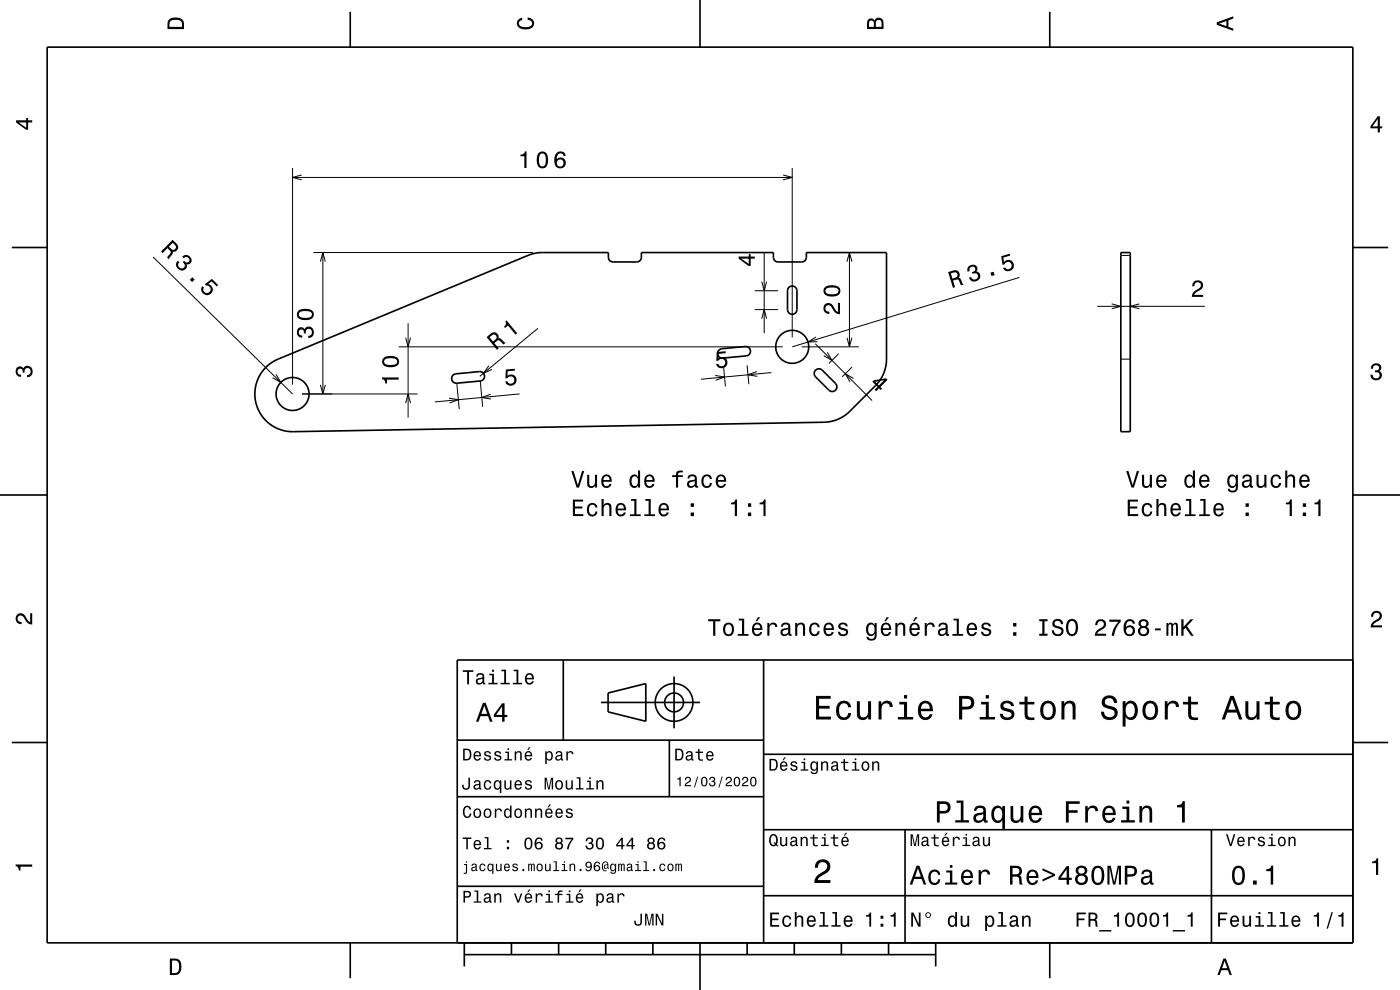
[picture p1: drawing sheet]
<svg xmlns="http://www.w3.org/2000/svg" width="297mm" height="210mm" viewBox="0 0 297 210" stroke-linecap="round" stroke-linejoin="round" font-family="sans-serif">
<g fill="none" stroke="#000" stroke-width=".21">
<path d="M62.1 35.6v46M62.1 37.6h106M64 37.1l-1.9 .5 1.9 .6M166.1 37.1l2 .5-2 .6M168.1 35.6v36M32.5 54.5l29.6 29.1M66.5 53.6h46.6M68 55.5l.5-1.9 .5 1.9M68.5 53.6v30M161.6 59.7l.5 2 .5-2M162.1 53.6v17.1M179.7 55.5l.5-1.9 .5 1.9"/>
<path d="M180.2 53.6v20M216.3 58.8l-48.2 14.8M237.8 54.2h2M58.6 79.4l1 1.7-1.8-1M84.6 73.6h81.5M86.1 71.6l.5 2 .5-2M86.6 68.6v20M103.7 77.6l-1.1 1.6 1.8-.8M114.1 69.6l-12.3 10.2M151.7 79.6l2 .4-1.9 .7M153.5 78l.4 4M158.5 77.5l.4 4"/>
<path d="M160.1 65.7h5M160.1 61.7h5M160.6 78.8l-1.9 .7 2 .3M161.6 67.6l.5-1.9 .5 1.9M163.7 79l-15 1.4M170.1 73.6h12.1M173 72.9l12 12.1M173.1 71.5l-1.7 1h2M175.5 74.7l1 1.8-1.7-1M177.9 75l-2.1 2.1M179.7 71.6l.5 2 .5-2M180.7 77.9l-2 2"/>
<path d="M232.8 65h22.8M235.8 64.5l2 .5-2 .5M237.8 76.2h2M241.7 64.5l-1.9 .5 1.9 .5M64.1 83.6h24.5M68 81.6l.5 2 .5-2M86.1 85.5l.5-1.9 .5 1.9M95.3 84.5l1.9 .3-1.8 .7M96.9 81.3l.5 5.5M101.9 80.8l.5 5.5M104.1 83.6l-1.9 .7 2 .4M110.2 83.6l-17.9 1.7"/>
<path d="M181.1 80.3l-1.8-1 1 1.7"/>
</g>
<g fill="none" stroke="#000" stroke-width=".35">
<path d="M10 10h277v190h-277zM74.3 2.5v7.5M148.5 0v10M222.7 2.5v7.5M2.5 52.5h7.5M237.8 53.6h2v38h-2zM287 52.5h7.5M56.3 78l1.2-1 1.5-.8 53.6-22.2 2.2-.4h14.3a1.85 1.85 0 0 0 .2 1.6l.7 .4 5.3-.1 .4-.2 .3-.4 .1-1.3h28a1.89 1.89 0 0 0 .2 1.6l.7 .4 5.3-.1 .4-.2 .3-.4 .1-1.3h17v22.6a8 8 0 0 1-2.4 5.6l-5.4 5.4a8 8 0 0 1-5.5 2.4l-112.6 2a8 8 0 0 1-7.5-4.8 8 8 0 0 1 1.6-8.8zM96.1 79.6l.6-.3 5-.5a1 1 0 0 1 1.1 .9 1 1 0 0 1-.9 1.1l-5 .5a1 1 0 0 1-1-.6 1 1 0 0 1 .2-1.1zM152.5 74.3l.6-.3 5-.5a1 1 0 0 1 1.1 .9 1 1 0 0 1-.9 1.1l-5 .5a1 1 0 0 1-1-.6 1 1 0 0 1 .2-1.1zM167.4 60.9a1 1 0 0 1 1.1-.1 1 1 0 0 1 .6 .9v4a1 1 0 0 1-1 1 1 1 0 0 1-1-1v-4zM173.1 78.5l.7-.3 .4 .2 3.1 2.9a1 1 0 0 1 0 1.5 1 1 0 0 1-1.5 0l-2.9-3-.2-.7z"/>
<path d="M0 105h10M287 105h10M119.5 140v17M162 140v60M287 140h-190v60M2.5 157.5h7.5M97 157h65M127.5 149h21M129 147l8-2v8l-8-2zM142 157v12M143 143.5v11M287 157.5h7.5"/>
<path d="M97 169h65M162 176h125M162 160h125M192 176v24M257 176v24M97 188h65M162 190h125M74.3 200v7.5M98.5 202.5h100M98.5 200v5M108.5 200v2.5M118.5 200v2.5"/>
<path d="M128.5 200v2.5M138.5 200v2.5M148.5 200v10M158.5 200v2.5M168.5 200v2.5M178.5 200v2.5M188.5 200v2.5M198.5 200v5M222.7 200v7.5"/>
<circle cx="168.1" cy="73.6" r="3.5"/>
<circle cx="62.1" cy="83.6" r="3.5"/>
<circle cx="143" cy="149" r="2"/>
<circle cx="143" cy="149" r="4"/>
</g>
<g fill="#000">
<path d="M36 4a2.18 2.18 0 0 0-.5 2.2h3.5v-1.2a1.43 1.43 0 0 0-1.7-1.3zM36.3 4.4a2.15 2.15 0 0 1 2.2 .3l.1 1h-2.6v-1z" fill-rule="evenodd"/>
<path d="M109.9 4.2l.9-.4v.4a.7 .7 0 0 0-.7 .5 .7 .7 0 0 0 .3 .8 1.7 1.7 0 0 0 2.5-.5 .9 .9 0 0 0-1-.8v-.5a1.24 1.24 0 0 1 1.4 1.1 1.24 1.24 0 0 1-1 1.4 2.22 2.22 0 0 1-2.5-.7l-.2-.5z" fill-rule="evenodd"/>
<path d="M184.2 4.2l-.3 .7v1.3h3.5v-1.3a.98 .98 0 0 0-.7-1.1 .98 .98 0 0 0-1.2 .6 .84 .84 0 0 0-1.3-.2zM184.5 4.5a.54 .54 0 0 1 .6-.1 .54 .54 0 0 1 .3 .6v.7h-1zM185.9 4.4a.62 .62 0 0 1 .8-.1 .62 .62 0 0 1 .3 .6v.8h-1.2z" fill-rule="evenodd"/>
<path d="M258.1 4.7v.6l3.5 1.2v-.4l-1-.4v-1.4l1-.4v-.4zM258.6 5l1.6-.5v1z" fill-rule="evenodd"/>
<path d="M3.4 25.5v.5l2.1 1.5h.5v-1.5h.8v-.5h-.8v-.5h-.4v.5zM4 26h1.6v1.1z" fill-rule="evenodd"/>
<path d="M110.4 32.8v.3h.8v2.5h.5v-3.5h-.3a.77 .77 0 0 1-1 .7zM114.2 32.6a2.68 2.68 0 0 0 .3 3 1.14 1.14 0 0 0 1.7-.9 2.31 2.31 0 0 0-.6-2.5l-.5-.1-.6 .1zM114.7 32.6h.7a2.37 2.37 0 0 1 0 2.6h-.7a2.38 2.38 0 0 1 0-2.6zM118.1 32.4l-.4 .8a1.75 1.75 0 0 0 1.2 2.5 1.15 1.15 0 0 0 1.1-1.5 1.15 1.15 0 0 0-1.9-.4 1.02 1.02 0 0 1 .8-1.3 .59 .59 0 0 1 .6 .6h.5a1.11 1.11 0 0 0-.7-1 1.11 1.11 0 0 0-1.2 .3zM118.1 34.6a.75 .75 0 0 1 1.5 0 .75 .75 0 0 1-1.5 0z" fill-rule="evenodd"/>
<path d="M292.3 24.7l-1.6 2.1v.4h1.6v.9h.4v-.9h.5v-.4h-.5v-2.1zM292.3 25.2v1.6h-1.1z" fill-rule="evenodd"/>
<path d="M36.6 50.9l-2.4 2.5 .3 .3 1-1.1a.85 .85 0 0 1 .5 1.3l-.5 .7 .3 .4 .9-1.3-.1-.3a.97 .97 0 0 0 1.1-.5 .97 .97 0 0 0-.3-1.2zM36.7 51.5a1.09 1.09 0 0 1 .6 1.1 .6 .6 0 0 1-.5 .4 .6 .6 0 0 1-.6-.3l-.4-.4z" fill-rule="evenodd"/>
<path d="M37.7 55.3a1.18 1.18 0 0 0 .3 1.9 1.18 1.18 0 0 0 1.7-.9l-.1-.2a.9 .9 0 0 0 1-.6 .9 .9 0 0 0-.3-1.1 1.05 1.05 0 0 0-1.6 .1l.3 .3a.62 .62 0 0 1 .7-.3 .62 .62 0 0 1 .4 .7 .62 .62 0 0 1-.7 .4l-.4-.3-.2 .3a.72 .72 0 0 1 .3 1 .72 .72 0 0 1-1 .3 .72 .72 0 0 1-.3-1l.2-.3zM40.8 58.8l-.5 .6 .5 .4 .5-.5zM42.9 60.7a1.21 1.21 0 0 0 .4 1.8 1.21 1.21 0 0 0 1.7-.6 1.21 1.21 0 0 0-.9-1.6l.8-.6 1.1 1.1 .3-.3-1.3-1.3-1.5 1.1 .2 .3a.79 .79 0 0 1 1 .6 .79 .79 0 0 1-.8 .9 .79 .79 0 0 1-.8-.9l.2-.2z" fill-rule="evenodd"/>
<path d="M156.7 54.4v.5l2.1 1.5h.5v-1.5h.8v-.5h-.8v-.5h-.5v.5zM157.3 54.9h1.5v1.1z" fill-rule="evenodd"/>
<path d="M205.6 56.4a1.06 1.06 0 0 0-.3 1.2l.4-.1a.62 .62 0 0 1 .1-.8 .62 .62 0 0 1 .8 0 .62 .62 0 0 1 .1 .8l-.5 .2 .1 .4a.72 .72 0 0 1 1.1 .1 .72 .72 0 0 1-.2 1.1 .72 .72 0 0 1-1-.3l-.2-.3-.4 .2a1.18 1.18 0 0 0 1.8 .7 1.18 1.18 0 0 0 0-2h-.3a.9 .9 0 0 0 0-1.2 .9 .9 0 0 0-1.1-.2zM210.1 57.8l.2 .8 .7-.2-.2-.8zM212.4 54.4l.3 1.8 .4-.1a.79 .79 0 0 1 1-.5 .79 .79 0 0 1 .4 1.1 .79 .79 0 0 1-1.1 .2l-.2-.2-.4 .2a1.21 1.21 0 0 0 1.7 .5 1.21 1.21 0 0 0 .3-1.8 1.21 1.21 0 0 0-1.8 0l-.1-1 1.4-.4-.1-.4z" fill-rule="evenodd"/>
<path d="M63.2 69.7a1.17 1.17 0 0 0-.2 1.3 1.17 1.17 0 0 0 1.1 .6v-.4a.62 .62 0 0 1-.7-.4 .62 .62 0 0 1 .2-.7 .62 .62 0 0 1 .8 .2l.1 .4h.4a.72 .72 0 0 1 .4-.9 .72 .72 0 0 1 .9 .5 .72 .72 0 0 1-.5 .9h-.3v.5a1.18 1.18 0 0 0 1.2-1.5 1.18 1.18 0 0 0-1.8-.6l-.2 .2a.86 .86 0 0 0-1.4-.1zM63.4 65.8a1.13 1.13 0 0 0-.4 1.2 1.13 1.13 0 0 0 1 .8 2.27 2.27 0 0 0 2.5-.6 1.14 1.14 0 0 0-.9-1.6 2.86 2.86 0 0 0-2.2 .2zM63.5 66.4a2.38 2.38 0 0 1 2.6 0v.6a2.37 2.37 0 0 1-2.6 0z" fill-rule="evenodd"/>
<path d="M103.2 71.5l2.2 2.7 .4-.3-.9-1.1a.85 .85 0 0 1 1.3-.4l.6 .7 .5-.4-1.2-.9h-.4a.97 .97 0 0 0-.4-1.2 .97 .97 0 0 0-1.2 .2zM103.9 71.5a1.08 1.08 0 0 1 1.1-.5 .6 .6 0 0 1 .4 .5 .6 .6 0 0 1-.4 .6l-.4 .3z" fill-rule="evenodd"/>
<path d="M107.2 68.2l.3-.2 2.2 2.7-.3 .3-1.6-1.9-.7 .5-.2-.3a.77 .77 0 0 0 .3-1.1z" fill-rule="evenodd"/>
<path d="M152.1 74.7l1.8-.2 .1 .4-1.6 .2v.9a1.21 1.21 0 0 1 1.8 .4 1.21 1.21 0 0 1-.7 1.7 1.21 1.21 0 0 1-1.6-.9h.5a.79 .79 0 0 0 1.1 .4 .79 .79 0 0 0 .3-1.2 .79 .79 0 0 0-1.2-.1l-.2 .2-.4 .1z" fill-rule="evenodd"/>
<path d="M175 64.6a1.2 1.2 0 0 0-.2 1.3 1.2 1.2 0 0 0 1.1 .7v-.5a.71 .71 0 0 1-.8-.5 .71 .71 0 0 1 .5-.8 .71 .71 0 0 1 .9 .5 1.8 1.8 0 0 0 1.7 1.4v-2.4h-.4v1.9a2.2 2.2 0 0 1-1.2-1.5 1.11 1.11 0 0 0-1.6-.1zM175.1 60.8a1.13 1.13 0 0 0-.4 1.2 1.13 1.13 0 0 0 1 .8 2.28 2.28 0 0 0 2.5-.6 1.14 1.14 0 0 0-.9-1.6 2.85 2.85 0 0 0-2.2 .2zM175.2 61.4a2.38 2.38 0 0 1 2.6 0v.6a2.37 2.37 0 0 1-2.6 0z" fill-rule="evenodd"/>
<path d="M201.1 57.7l1.1 3.4 .4-.2-.4-1.4a.85 .85 0 0 1 1.3 .2l.4 .8 .5-.1-.7-1.4-.3-.1a.97 .97 0 0 0 0-1.2 .97 .97 0 0 0-1.1-.3zM201.7 58a1.08 1.08 0 0 1 1.3-.1 .6 .6 0 0 1 .1 .7 .6 .6 0 0 1-.5 .3l-.5 .2z" fill-rule="evenodd"/>
<path d="M253.2 59.8a1.18 1.18 0 0 1 2 .3 1.18 1.18 0 0 1-1 1.7l-.6 .3-.3 .4h1.9v.5h-2.4a1.8 1.8 0 0 1 1.5-1.8 .71 .71 0 0 0 .5-.8 .71 .71 0 0 0-.9-.5 .71 .71 0 0 0-.5 .8h-.5z" fill-rule="evenodd"/>
<path d="M291.1 77.4a1.08 1.08 0 0 1 1.4-.2 1.08 1.08 0 0 1 .4 1.2l-.3 .3a1.06 1.06 0 0 1 .5 1.3 1.06 1.06 0 0 1-1.2 .7 1.1 1.1 0 0 1-1.2-1.2h.5a.71 .71 0 0 0 1 .8 .71 .71 0 0 0 .1-1.3h-.6v-.4a.61 .61 0 0 0 .8-.3 .61 .61 0 0 0-.2-.8 .61 .61 0 0 0-.9 .2l-.1 .5h-.5z" fill-rule="evenodd"/>
<path d="M3.6 78a.86 .86 0 0 1 1.4 .2 1.06 1.06 0 0 1 1.2-.6 1.06 1.06 0 0 1 .7 1.2 1.1 1.1 0 0 1-1.2 1.2v-.4a.71 .71 0 0 0 .8-1 .71 .71 0 0 0-1.3-.1v.6h-.4a.61 .61 0 0 0-.3-.8 .61 .61 0 0 0-.8 .2 .61 .61 0 0 0 .2 .8l.6 .2v.4a1.15 1.15 0 0 1-1.2-.6 1.15 1.15 0 0 1 .3-1.3z" fill-rule="evenodd"/>
<path d="M81 80.1v.3a.77 .77 0 0 1 .7 .9h.4v-.8h2.5v-.4zM81.5 75.8a1.13 1.13 0 0 0-.4 1.2 1.13 1.13 0 0 0 1 .8 2.28 2.28 0 0 0 2.5-.6 1.14 1.14 0 0 0-.9-1.6 2.85 2.85 0 0 0-2.2 .2zM81.6 76.4a2.37 2.37 0 0 1 2.6 0v.6a2.37 2.37 0 0 1-2.6 0z" fill-rule="evenodd"/>
<path d="M107.3 78.4l1.9-.2v.4l-1.5 .2-.1 .9a1.21 1.21 0 0 1 1.8 .4 1.21 1.21 0 0 1-.6 1.7 1.21 1.21 0 0 1-1.6-.9h.5a.79 .79 0 0 0 1 .4 .79 .79 0 0 0 .3-1.1 .79 .79 0 0 0-1.1-.2l-.3 .2-.4 .1z" fill-rule="evenodd"/>
<path d="M121.2 99.9l1.1 3.5h.5l1.1-3.5h-.4l-.9 3-.9-3zM124.6 100.7v1.8a.89 .89 0 0 0 .6 1 .89 .89 0 0 0 1-.5v.4h.5v-2.7h-.5v1.6a.65 .65 0 0 1-.4 .8 .65 .65 0 0 1-.8-.3v-2.1zM127.8 101a1.54 1.54 0 0 0 .8 2.5 1.06 1.06 0 0 0 1.1-.8h-.4l-.2 .3-.4 .1a.76 .76 0 0 1-.7-.9h1.8a1.16 1.16 0 0 0-.5-1.4 1.16 1.16 0 0 0-1.5 .2zM128.2 101.2a.66 .66 0 0 1 .8-.1 .66 .66 0 0 1 .3 .7h-1.3zM133.8 101a1.58 1.58 0 0 0 .8 2.5l.4-.1 .3-.4v.4h.5v-3.6h-.4v1.3a.89 .89 0 0 0-1.6-.1zM134.2 101.3a.62 .62 0 0 1 .6-.3 .62 .62 0 0 1 .5 .6 1.12 1.12 0 0 1-.7 1.5 1.19 1.19 0 0 1-.4-1.8zM137 101a1.54 1.54 0 0 0 .7 2.5 1.06 1.06 0 0 0 1.1-.8h-.4l-.2 .3-.4 .1a.76 .76 0 0 1-.7-.9h1.8a1.16 1.16 0 0 0-.5-1.4 1.16 1.16 0 0 0-1.4 .2zM137.3 101.2a.66 .66 0 0 1 .8-.1 .66 .66 0 0 1 .3 .7h-1.3zM142.6 100.8v.4h.8v2.2h.5v-2.2h1v-.4h-1v-.4l.3-.2h.7v-.4a1.04 1.04 0 0 0-1.5 .8v.2zM146.1 100.9l-.2 .6h.4a.55 .55 0 0 1 .6-.5 .55 .55 0 0 1 .4 .7l-.2 .1a1 1 0 0 0-1 .2 1 1 0 0 0-.3 1 .94 .94 0 0 0 1.6 .1l.1 .3h.6v-.3l-.2-.1-.1-1.6a1.02 1.02 0 0 0-1.7-.5zM146.3 102.4l1.1-.3a.77 .77 0 0 1-.2 .8 .77 .77 0 0 1-.9 .1zM149.1 101a1.53 1.53 0 0 0 .8 2.5 1.06 1.06 0 0 0 1.1-1h-.4a.67 .67 0 0 1-.6 .6 .67 .67 0 0 1-.7-.6 1.11 1.11 0 0 1 .6-1.5 .6 .6 0 0 1 .7 .6h.4a1.09 1.09 0 0 0-.7-.9 1.09 1.09 0 0 0-1.2 .3zM152.1 101a1.54 1.54 0 0 0 .8 2.5 1.06 1.06 0 0 0 1.1-.8h-.4l-.2 .3-.4 .1a.76 .76 0 0 1-.7-.9h1.8a1.16 1.16 0 0 0-.5-1.4 1.16 1.16 0 0 0-1.5 .2zM152.5 101.2a.66 .66 0 0 1 .8-.1 .66 .66 0 0 1 .3 .7h-1.3z" fill-rule="evenodd"/>
<path d="M185.1 81l1.1 1.1-.7 .6 .4 .3 .6-.6 .3 .3 .3-.3-.3-.3 1.5-1.5-.3-.4-2.6 .5zM185.7 81l1.9-.3-1.2 1.1z" fill-rule="evenodd"/>
<path d="M238.9 99.9l1.1 3.5h.5l1.1-3.5h-.4l-.9 3-.9-3zM242.3 100.7v1.8a.89 .89 0 0 0 .6 1 .89 .89 0 0 0 1-.5v.4h.5v-2.7h-.5v1.6a.64 .64 0 0 1-.4 .8 .64 .64 0 0 1-.8-.3v-2.1zM245.6 101a1.54 1.54 0 0 0 .8 2.5 1.05 1.05 0 0 0 1-.8h-.4l-.2 .3-.4 .1a.76 .76 0 0 1-.7-.9h1.8a1.16 1.16 0 0 0-.5-1.4 1.16 1.16 0 0 0-1.4 .2zM245.9 101.2a.66 .66 0 0 1 .8-.1 .66 .66 0 0 1 .3 .7h-1.3zM251.5 101a1.58 1.58 0 0 0 .8 2.5l.4-.1 .4-.4v.4h.4v-3.6h-.4v1.3a.89 .89 0 0 0-1.6-.1zM251.9 101.3a.62 .62 0 0 1 .7-.3 .62 .62 0 0 1 .4 .6 1.12 1.12 0 0 1-.6 1.5 1.19 1.19 0 0 1-.5-1.8zM254.7 101a1.54 1.54 0 0 0 .8 2.5 1.06 1.06 0 0 0 1-.8h-.4l-.2 .3-.4 .1a.76 .76 0 0 1-.7-.9h1.8a1.16 1.16 0 0 0-.5-1.4 1.16 1.16 0 0 0-1.4 .2zM255 101.2a.66 .66 0 0 1 .8-.1 .66 .66 0 0 1 .3 .7h-1.3zM260.6 101a1.57 1.57 0 0 0 .8 2.5l.4-.1 .4-.4a.73 .73 0 0 1-.3 1 .73 .73 0 0 1-1-.3h-.4a1.1 1.1 0 0 0 1.2 .8 1.1 1.1 0 0 0 .9-1.2v-2.6h-.4v.5l-.4-.4a.89 .89 0 0 0-1.2 .2zM261 101.3a.63 .63 0 0 1 .7-.3 .63 .63 0 0 1 .4 .6 1.11 1.11 0 0 1-.6 1.5 1.2 1.2 0 0 1-.5-1.8zM263.8 100.9l-.2 .6h.4a.55 .55 0 0 1 .6-.5 .55 .55 0 0 1 .4 .7l-.2 .1a.98 .98 0 0 0-1.1 .3 .98 .98 0 0 0 0 1.2 1.06 1.06 0 0 0 1.4-.2l.1 .3h.6v-.3l-.2-.1-.1-1.6a1.02 1.02 0 0 0-.6-.8 1.02 1.02 0 0 0-1.1 .3zM264 102.4l1.1-.3a.77 .77 0 0 1-.2 .8 .77 .77 0 0 1-.9 .1l-.1-.3zM266.6 100.7v1.8a.89 .89 0 0 0 .6 1 .89 .89 0 0 0 1-.5v.4h.5v-2.7h-.5v1.6a.64 .64 0 0 1-.4 .8 .64 .64 0 0 1-.8-.3v-2.1zM269.8 101a1.53 1.53 0 0 0 .9 2.5 1.07 1.07 0 0 0 1.1-1h-.4a.67 .67 0 0 1-.7 .6 .67 .67 0 0 1-.7-.6 1.11 1.11 0 0 1 .7-1.5 .6 .6 0 0 1 .6 .6h.5a1.09 1.09 0 0 0-.8-.9 1.09 1.09 0 0 0-1.2 .3zM272.6 99.8v3.6h.5v-1.5a.64 .64 0 0 1 .4-.8 .64 .64 0 0 1 .8 .3v2h.5v-1.8a.88 .88 0 0 0-.7-.9 .88 .88 0 0 0-1 .4v-1.3zM275.9 101a1.54 1.54 0 0 0 .8 2.5 1.06 1.06 0 0 0 1.1-.8h-.4l-.3 .3-.3 .1a.76 .76 0 0 1-.7-.9h1.7a1.16 1.16 0 0 0-.4-1.4 1.16 1.16 0 0 0-1.5 .2zM276.3 101.2a.66 .66 0 0 1 .8-.1 .66 .66 0 0 1 .3 .7h-1.3z" fill-rule="evenodd"/>
<path d="M121.5 106v3.5h2.2v-.4h-1.7v-1.2h1.6v-.5h-1.6v-1h1.7v-.4zM124.8 107.1a1.53 1.53 0 0 0 .8 2.5 1.06 1.06 0 0 0 1.1-1.1h-.4a.67 .67 0 0 1-.6 .7 .67 .67 0 0 1-.7-.6 1.11 1.11 0 0 1 .7-1.5 .6 .6 0 0 1 .6 .6h.4a1.09 1.09 0 0 0-.7-1 1.09 1.09 0 0 0-1.2 .4zM127.6 105.9v3.6h.5v-1.6a.64 .64 0 0 1 .3-.8 .64 .64 0 0 1 .8 .4l.1 2h.4v-1.8a.88 .88 0 0 0-.6-1 .88 .88 0 0 0-1 .5v-1.3zM130.9 107.1a1.54 1.54 0 0 0 .8 2.5 1.05 1.05 0 0 0 1.1-.9h-.5l-.2 .4-.4 .1a.76 .76 0 0 1-.7-1h1.8a1.16 1.16 0 0 0-.5-1.3 1.16 1.16 0 0 0-1.4 .2zM131.2 107.3a.66 .66 0 0 1 .8-.2 .66 .66 0 0 1 .4 .8h-1.4zM133.9 105.9v.3h.7v2.9h-.9v.4h2.2v-.4h-.9v-3.2zM136.9 105.9v.3h.7v2.9h-.9v.4h2.3v-.4h-1v-3.2zM140 107.1a1.54 1.54 0 0 0 .8 2.5 1.05 1.05 0 0 0 1.1-.9h-.5l-.2 .4-.4 .1a.76 .76 0 0 1-.7-1h1.8a1.16 1.16 0 0 0-.5-1.3 1.16 1.16 0 0 0-1.4 .2zM140.3 107.3a.66 .66 0 0 1 .8-.2 .66 .66 0 0 1 .4 .8h-1.4zM146.5 108.7v.8h.7v-.8zM146.5 106.8v.7h.7v-.7z" fill-rule="evenodd"/>
<path d="M155.1 106.6v.4h.8v2.5h.4v-3.6h-.3a.77 .77 0 0 1-.9 .7zM158.7 108.7v.8h.7v-.8zM158.7 106.8v.7h.7v-.7zM161.1 106.6v.4h.9v2.5h.4v-3.6h-.3a.77 .77 0 0 1-1 .7z" fill-rule="evenodd"/>
<path d="M239.2 106v3.5h2.3v-.4h-1.8v-1.2h1.6v-.5h-1.6v-1h1.7v-.4zM242.5 107.1a1.53 1.53 0 0 0 .8 2.5 1.05 1.05 0 0 0 1.2-1.1h-.5a.67 .67 0 0 1-.6 .7 .67 .67 0 0 1-.7-.6 1.12 1.12 0 0 1 .7-1.5 .6 .6 0 0 1 .6 .6h.5a1.09 1.09 0 0 0-.8-1 1.09 1.09 0 0 0-1.2 .4zM245.3 105.9v3.6h.5v-1.6a.63 .63 0 0 1 .4-.8 .63 .63 0 0 1 .8 .4v2h.4v-1.8a.88 .88 0 0 0-.6-1 .88 .88 0 0 0-1 .5v-1.3zM248.6 107.1a1.54 1.54 0 0 0 .8 2.5 1.06 1.06 0 0 0 1.1-.9h-.5l-.2 .4-.4 .1a.76 .76 0 0 1-.7-1h1.8a1.16 1.16 0 0 0-.5-1.3 1.16 1.16 0 0 0-1.4 .2zM248.9 107.3a.66 .66 0 0 1 .8-.2 .66 .66 0 0 1 .4 .8h-1.4zM251.6 105.9v.3h.7v2.9h-.9v.4h2.2v-.4h-.9v-3.2zM254.6 105.9v.3h.7v2.9h-.9v.4h2.3v-.4h-.9v-3.2zM257.7 107.1a1.54 1.54 0 0 0 .8 2.5 1.06 1.06 0 0 0 1.1-.9h-.5l-.2 .4-.3 .1a.76 .76 0 0 1-.7-1h1.7a1.17 1.17 0 0 0-.5-1.3 1.17 1.17 0 0 0-1.4 .2zM258 107.3a.66 .66 0 0 1 .8-.2 .66 .66 0 0 1 .4 .8h-1.3zM264.2 108.7v.8h.7v-.8zM264.2 106.8v.7h.7v-.7z" fill-rule="evenodd"/>
<path d="M272.8 106.6v.4h.8v2.5h.5v-3.6h-.4a.78 .78 0 0 1-.9 .7zM276.4 108.7v.8h.7v-.8zM276.4 106.8v.7h.7v-.7zM278.9 106.6v.4h.8v2.5h.4v-3.6h-.3a.77 .77 0 0 1-.9 .7z" fill-rule="evenodd"/>
<path d="M3.6 130.4a1.22 1.22 0 0 1 2 .7l.4 .6 .4 .3v-1.9h.4v2.4a1.8 1.8 0 0 1-1.7-1.4 .71 .71 0 0 0-.9-.5 .71 .71 0 0 0-.5 .8 .71 .71 0 0 0 .9 .5v.5a1.18 1.18 0 0 1-1.2-.7 1.18 1.18 0 0 1 .2-1.3z" fill-rule="evenodd"/>
<path d="M150.2 131.4v.4h1.1v3.1h.5v-3.1h1v-.4zM153.7 132.4a1.53 1.53 0 0 0 .9 2.6 1.48 1.48 0 0 0 1.1-1.5 1.48 1.48 0 0 0-1.1-1.4l-.5 .1zM154 132.7a.67 .67 0 0 1 .7-.2 .67 .67 0 0 1 .5 .5 1.11 1.11 0 0 1-.6 1.6 1.17 1.17 0 0 1-.6-1.9zM156.7 131.2v.4h.7v2.9h-.9v.4h2.3v-.4h-.9v-3.3zM160.8 130.9l-.5 .9h.3l.7-.9zM159.8 132.4a1.54 1.54 0 0 0 .8 2.6 1.06 1.06 0 0 0 1.1-.9h-.4l-.3 .3-.3 .2a.76 .76 0 0 1-.7-1h1.7a1.16 1.16 0 0 0-.4-1.3 1.16 1.16 0 0 0-1.5 .1zM160.2 132.7a.66 .66 0 0 1 .8-.2 .66 .66 0 0 1 .3 .8h-1.3zM162.8 132.2v2.7h.4v-1.6a.66 .66 0 0 1 .4-.8 .66 .66 0 0 1 .8 .3l.1 .2h.4a.89 .89 0 0 0-.7-.9 .89 .89 0 0 0-1 .5v-.4zM165.9 132.3l-.2 .6h.4a.55 .55 0 0 1 .7-.5 .55 .55 0 0 1 .3 .8h-.2a1 1 0 0 0-1 .2 1 1 0 0 0-.3 1.1 .93 .93 0 0 0 1.7 0l.1 .3 .5 .1v-.4h-.2v-1.6a1.02 1.02 0 0 0-1.8-.6zM166.1 133.8l1.1-.3a.77 .77 0 0 1-.2 .9 .77 .77 0 0 1-.9 0zM168.7 132.2v2.7h.4v-1.6a.63 .63 0 0 1 .6-.9 .63 .63 0 0 1 .6 .8v1.7h.5v-1.8a.89 .89 0 0 0-.6-1 .89 .89 0 0 0-1.1 .5v-.4zM172 132.4a1.53 1.53 0 0 0 .8 2.6 1.06 1.06 0 0 0 1.1-1.1h-.4a.67 .67 0 0 1-.7 .7 .67 .67 0 0 1-.7-.6 1.12 1.12 0 0 1 .7-1.6 .59 .59 0 0 1 .7 .6h.4a1.09 1.09 0 0 0-.8-.9 1.09 1.09 0 0 0-1.1 .3zM175 132.4a1.54 1.54 0 0 0 .8 2.6 1.06 1.06 0 0 0 1.1-.9h-.5l-.2 .3-.4 .2a.76 .76 0 0 1-.6-1h1.7a1.16 1.16 0 0 0-.5-1.3 1.16 1.16 0 0 0-1.4 .1zM175.3 132.7a.66 .66 0 0 1 .8-.2 .66 .66 0 0 1 .4 .8h-1.3zM178.1 132.3a.75 .75 0 0 0-.2 .8 .75 .75 0 0 0 .7 .5l.9 .4a.63 .63 0 0 1-.6 .6 .63 .63 0 0 1-.7-.6h-.4a1.07 1.07 0 0 0 1.2 .9 1.07 1.07 0 0 0 .9-1.2l-.4-.3-1.1-.3a.54 .54 0 0 1 .4-.7 .54 .54 0 0 1 .6 .5h.5a1.03 1.03 0 0 0-.7-.9 1.03 1.03 0 0 0-1.1 .3zM184 132.4a1.58 1.58 0 0 0 .8 2.6l.4-.2 .4-.4a.73 .73 0 0 1-.4 1 .73 .73 0 0 1-1-.3h-.4a1.1 1.1 0 0 0 1.3 .8 1.1 1.1 0 0 0 .9-1.2v-2.5h-.4v.4l-.4-.4a.91 .91 0 0 0-1.2 .2zM184.3 132.7a.63 .63 0 0 1 .7-.2 .63 .63 0 0 1 .5 .6 1.11 1.11 0 0 1-.7 1.5 1.2 1.2 0 0 1-.5-1.9zM188.1 130.9l-.5 .9h.3l.7-.9zM187.1 132.4a1.54 1.54 0 0 0 .8 2.6 1.07 1.07 0 0 0 1.1-.9h-.4l-.2 .3-.4 .2a.76 .76 0 0 1-.7-1h1.8a1.17 1.17 0 0 0-.5-1.3 1.17 1.17 0 0 0-1.5 .1zM187.5 132.7a.66 .66 0 0 1 .8-.2 .66 .66 0 0 1 .3 .8h-1.3zM189.9 132.2v2.7h.5v-1.6a.63 .63 0 0 1 .4-.8 .63 .63 0 0 1 .8 .4v2h.4v-1.8a.89 .89 0 0 0-.6-1 .89 .89 0 0 0-1 .5v-.4zM194.2 130.9l-.5 .9h.3l.7-.9zM193.2 132.4a1.55 1.55 0 0 0 .8 2.6 1.07 1.07 0 0 0 1.1-.9h-.4l-.3 .3-.3 .2a.76 .76 0 0 1-.7-1h1.7a1.17 1.17 0 0 0-.4-1.3 1.17 1.17 0 0 0-1.5 .1zM193.6 132.7a.66 .66 0 0 1 .8-.2 .66 .66 0 0 1 .3 .8h-1.3zM196.2 132.2v2.7h.4v-1.6a.66 .66 0 0 1 .4-.8 .66 .66 0 0 1 .8 .3l.1 .2h.4a.89 .89 0 0 0-.7-.9 .89 .89 0 0 0-1 .5v-.4zM199.3 132.3l-.2 .6h.4a.55 .55 0 0 1 .6-.5 .55 .55 0 0 1 .4 .8h-.2a1 1 0 0 0-1 .2 1 1 0 0 0-.3 1.1 .93 .93 0 0 0 1.7 0l.1 .3 .5 .1v-.4h-.2v-1.6a1.02 1.02 0 0 0-.7-.8 1.02 1.02 0 0 0-1.1 .2zM199.5 133.8l1.1-.3a.77 .77 0 0 1-.2 .9 .77 .77 0 0 1-.9 0l-.1-.3zM202.3 131.2v.4h.7v2.9h-.9v.4h2.2v-.4h-.9v-3.3zM205.4 132.4a1.54 1.54 0 0 0 .8 2.6 1.06 1.06 0 0 0 1-.9h-.4l-.2 .3-.4 .2a.76 .76 0 0 1-.7-1h1.8a1.16 1.16 0 0 0-.5-1.3 1.16 1.16 0 0 0-1.4 .1zM205.7 132.7a.66 .66 0 0 1 .8-.2 .66 .66 0 0 1 .3 .8h-1.3zM208.4 132.3a.75 .75 0 0 0-.2 .8 .75 .75 0 0 0 .7 .5l.9 .4a.63 .63 0 0 1-.6 .6 .63 .63 0 0 1-.6-.6h-.5a1.07 1.07 0 0 0 1.2 .9 1.07 1.07 0 0 0 .9-1.2l-.4-.3-1.1-.3a.54 .54 0 0 1 .5-.7 .54 .54 0 0 1 .6 .5h.4a1.03 1.03 0 0 0-.7-.9 1.03 1.03 0 0 0-1.1 .3zM214.9 134.1v.8h.7v-.8zM214.9 132.2v.7h.7v-.7zM220.5 131.4v.4h.6v2.6h-.6v.5h1.7v-.5h-.6v-2.6h.6v-.4zM223.5 131.6a.96 .96 0 0 0-.2 1 .96 .96 0 0 0 .9 .6 .77 .77 0 0 1 .9 1 .83 .83 0 0 1-.9 .3 .83 .83 0 0 1-.6-.8h-.5a1.21 1.21 0 0 0 1.5 1.3 1.21 1.21 0 0 0 .8-1.8l-.8-.3a.71 .71 0 0 1-.9-.7 .7 .7 0 0 1 .8-.5 .7 .7 0 0 1 .6 .7h.4a1.16 1.16 0 0 0-.7-1.1 1.16 1.16 0 0 0-1.3 .3zM226.5 131.7a2.53 2.53 0 0 0 .4 3.1 1.21 1.21 0 0 0 1.7-.9 1.93 1.93 0 0 0-.9-2.6l-.8 .1zM227.1 131.8l.3-.1a1.7 1.7 0 0 1 .3 2.7l-.3 .1a1.69 1.69 0 0 1-.3-2.7zM232.7 131.7l-.4 .9h.5a.71 .71 0 0 1 .5-.8 .71 .71 0 0 1 .9 .5 .71 .71 0 0 1-.5 .8 1.8 1.8 0 0 0-1.4 1.8h2.4v-.5h-1.9a2.23 2.23 0 0 1 1.4-1.1 1.13 1.13 0 0 0 .1-1.7 1.13 1.13 0 0 0-1.6 .1zM235.3 131.4v.5h2a5.2 5.2 0 0 0-1.5 3h.5a5.3 5.3 0 0 1 1.4-3v-.5zM238.9 131.6a2.39 2.39 0 0 0 .2 3.3 1.16 1.16 0 0 0 1.5-.4 1.16 1.16 0 0 0-.2-1.5 1.16 1.16 0 0 0-1.6 0 1.02 1.02 0 0 1 .9-1.3 .58 .58 0 0 1 .6 .6h.5a1.12 1.12 0 0 0-.8-.9 1.12 1.12 0 0 0-1.1 .2zM238.8 133.8a.75 .75 0 0 1 1.5 0 .75 .75 0 0 1-1.5 0zM241.8 131.6a.83 .83 0 0 0 .2 1.4 1.11 1.11 0 0 0-.5 1.5 1.11 1.11 0 0 0 1.6 .4 1.03 1.03 0 0 0 .7-.9 1.03 1.03 0 0 0-.6-1 .89 .89 0 0 0 .4-1.1 .89 .89 0 0 0-1-.6zM241.9 133.9a.71 .71 0 0 1 1.4 0 .71 .71 0 0 1-1.4 0zM242 132.3a.6 .6 0 0 1 1.2 0 .6 .6 0 0 1-1.2 0zM245 133.3v.4h1.2v-.4zM247.4 132.2v2.7h.5v-2.1l.2-.3h.2l.2 .2v2.2h.4v-2.1l.3-.4 .2 .2 .1 .4v1.9h.4v-1.9a.69 .69 0 0 0-.5-.9l-.6 .3-.2-.2-.3-.1-.5 .3v-.2zM250.6 131.4v3.5h.5v-1.3l.4-.4 1.2 1.7h.5l-1.4-2.1 1.4-1.4h-.6l-1.5 1.6v-1.6z" fill-rule="evenodd"/>
<path d="M291.2 129.9a1.18 1.18 0 0 1 1.9 .3 1.18 1.18 0 0 1-1 1.7l-.5 .3-.3 .5h1.9v.4h-2.4a1.8 1.8 0 0 1 1.4-1.8 .71 .71 0 0 0 .5-.8 .71 .71 0 0 0-.9-.5 .71 .71 0 0 0-.5 .8h-.4z" fill-rule="evenodd"/>
<path d="M98.2 158.8v2.5h.9a1.37 1.37 0 0 0 .7-2.2 1.56 1.56 0 0 0-1.6-.3zM98.6 159.1a.98 .98 0 0 1 1.1 .7 .98 .98 0 0 1-.6 1.2h-.5zM100.7 159.6a1.04 1.04 0 0 0-.2 1.2 1.04 1.04 0 0 0 1 .5l.5-.5h-.3l-.4 .3a.54 .54 0 0 1-.5-.7h1.3a.83 .83 0 0 0-.4-.9 .83 .83 0 0 0-1 .1zM100.9 159.7l.2-.1a.47 .47 0 0 1 .5 .1 .47 .47 0 0 1 .1 .5h-.9zM102.9 159.5l-.2 .1a.69 .69 0 0 0 .9 .9l.2 .1a.43 .43 0 0 1-.4 .5 .43 .43 0 0 1-.4-.4h-.3a.74 .74 0 0 0 .9 .7 .74 .74 0 0 0 .5-1l-1-.4a.38 .38 0 0 1 .3-.5 .38 .38 0 0 1 .4 .4h.3a.78 .78 0 0 0-1.2-.4zM105.1 159.5l-.2 .1a.69 .69 0 0 0 .9 .9l.2 .1a.43 .43 0 0 1-.4 .5 .43 .43 0 0 1-.5-.4h-.3a.74 .74 0 0 0 .9 .7 .74 .74 0 0 0 .5-1l-.9-.4a.38 .38 0 0 1 .3-.5 .38 .38 0 0 1 .4 .4h.3a.77 .77 0 0 0-1.2-.4zM107.2 159.4v.3h.5v1.3h-.7v.3h1.6v-.3h-.6v-1.6zM107.7 158.7v.4h.3v-.4zM109.2 159.4v1.9h.3v-1.1a.45 .45 0 0 1 .4-.6 .45 .45 0 0 1 .5 .5v1.2h.3v-1.3a.63 .63 0 0 0-.5-.7 .63 .63 0 0 0-.7 .4v-.3zM112.2 158.5l-.4 .6h.3l.5-.6zM111.5 159.6a1.04 1.04 0 0 0-.2 1.2 1.04 1.04 0 0 0 1.1 .5l.5-.5h-.3l-.5 .3a.54 .54 0 0 1-.5-.7h1.3a.83 .83 0 0 0-.4-.9 .83 .83 0 0 0-1 .1zM111.8 159.7l.1-.1a.48 .48 0 0 1 .5 .1 .48 .48 0 0 1 .2 .5h-1zM115.7 159.4v2.7h.3v-1.1a.66 .66 0 0 0 .7 .4 .66 .66 0 0 0 .5-.6 .91 .91 0 0 0 0-1.1 .91 .91 0 0 0-1-.3l-.2 .3v-.3zM116.1 159.8a.45 .45 0 0 1 .5-.2 .45 .45 0 0 1 .3 .4 .65 .65 0 0 1 .1 .8 .65 .65 0 0 1-.7 .2 .98 .98 0 0 1-.2-1.2zM118.1 159.5l-.2 .4h.3a.39 .39 0 0 1 .4-.3 .39 .39 0 0 1 .3 .5h-.1a.65 .65 0 0 0-1 .4 .65 .65 0 0 0 .6 .9l.6-.3 .1 .2h.4v-.2l-.2-.1v-1.1a.72 .72 0 0 0-.5-.6 .72 .72 0 0 0-.7 .2zM118.2 160.6l.8-.3a.55 .55 0 0 1-.2 .7 .55 .55 0 0 1-.6 0zM120.1 159.4v1.9h.4v-1.1a.47 .47 0 0 1 .2-.6 .47 .47 0 0 1 .6 .2v.2h.4a.64 .64 0 0 0-.5-.7 .64 .64 0 0 0-.8 .4v-.3z" fill-rule="evenodd"/>
<path d="M98.2 142.2v.3h.9v2.7h.4v-2.7h.9v-.3zM101.3 143l-.3 .5h.4a.47 .47 0 0 1 .5-.4 .47 .47 0 0 1 .4 .6l-.2 .1a.84 .84 0 0 0-1 .2 .84 .84 0 0 0 0 1.1 .9 .9 0 0 0 1.3-.2l.1 .2 .5 .1v-.3l-.3-.1v-1.3a.87 .87 0 0 0-1.4-.5zM101.4 144.3l.9-.3a.66 .66 0 0 1-.1 .7 .66 .66 0 0 1-.8 .1zM103.8 142.9v.3h.6v1.6h-.8v.4h2v-.4h-.8v-1.9zM104.4 142.1v.4h.4v-.4zM106.4 142.1v.3h.6v2.4h-.8v.4h1.9v-.4h-.7v-2.7zM109 142.1v.3h.6v2.4h-.8v.4h1.9v-.4h-.7v-2.7zM111.6 143.1a1.32 1.32 0 0 0 .7 2.1 .9 .9 0 0 0 .9-.7h-.3l-.2 .3-.4 .1a.65 .65 0 0 1-.6-.8h1.6a1 1 0 0 0-.4-1.2 1 1 0 0 0-1.3 .2zM111.9 143.3a.57 .57 0 0 1 .7-.1 .57 .57 0 0 1 .3 .6h-1.2z" fill-rule="evenodd"/>
<path d="M102.4 149.1l-1.4 4h.5l.4-1.2h1.6l.4 1.2h.6l-1.5-4zM102.7 149.7l.7 1.7h-1.3zM106.5 149.2l-1.7 2.4v.5h1.7v1h.5v-1h.6v-.5h-.6v-2.4zM106.5 149.9v1.7h-1.3z" fill-rule="evenodd"/>
<path d="M143.2 158.8v2.5h.9a1.37 1.37 0 0 0 .7-2.2 1.56 1.56 0 0 0-1.6-.3zM143.6 159.1a.98 .98 0 0 1 1.1 .7 .98 .98 0 0 1-.6 1.2h-.5zM145.7 159.5l-.2 .4h.3a.39 .39 0 0 1 .5-.3 .39 .39 0 0 1 .3 .5h-.2a.65 .65 0 0 0-.9 .4 .65 .65 0 0 0 .5 .9l.7-.3v.2h.4v-.2l-.1-.1-.1-1.1a.73 .73 0 0 0-.4-.6 .73 .73 0 0 0-.8 .2zM145.8 160.6l.8-.3a.55 .55 0 0 1-.1 .7 .55 .55 0 0 1-.7 0zM148.1 158.9v.5h-.5v.3h.5v1.3a.75 .75 0 0 0 1 .4v-.3a.48 .48 0 0 1-.7-.3v-1.1h.7v-.3h-.7v-.5zM150 159.6a1.04 1.04 0 0 0-.2 1.2 1.04 1.04 0 0 0 1.1 .5l.5-.5h-.4l-.4 .3a.54 .54 0 0 1-.5-.7h1.3a.83 .83 0 0 0-.4-.9 .83 .83 0 0 0-1 .1zM150.3 159.7l.1-.1a.48 .48 0 0 1 .5 .1 .48 .48 0 0 1 .2 .5h-1z" fill-rule="evenodd"/>
<path d="M173.1 147.6v5h3.2v-.6h-2.5v-1.7h2.2v-.6h-2.2v-1.5h2.4v-.6zM177.8 149.2a2.59 2.59 0 0 0 .5 3.4 1.58 1.58 0 0 0 2.3-1.4h-.6a.95 .95 0 0 1-.9 1 .95 .95 0 0 1-1-.9 1.59 1.59 0 0 1 .9-2.1 .85 .85 0 0 1 .9 .8h.7a1.56 1.56 0 0 0-1.1-1.3 1.56 1.56 0 0 0-1.7 .5zM181.8 148.8v2.5a1.27 1.27 0 0 0 .9 1.4 1.27 1.27 0 0 0 1.5-.7v.6h.6v-3.8h-.6v2.2a.92 .92 0 0 1-.6 1.1 .92 .92 0 0 1-1.2-.4v-2.9zM186.4 148.8v3.8h.6v-2.2a.95 .95 0 0 1 .5-1.1 .95 .95 0 0 1 1.2 .3l.1 .4h.6a1.28 1.28 0 0 0-1-1.4 1.28 1.28 0 0 0-1.4 .8v-.6zM190.8 148.9v.5h1v2.7h-1.3v.5h3.2v-.5h-1.3v-3.2zM191.8 147.4v.8h.6v-.8zM195.1 149.2a2.62 2.62 0 0 0 .5 3.4 1.57 1.57 0 0 0 2.2-1.1h-.6l-.3 .5-.5 .2a1.08 1.08 0 0 1-1-1.3h2.5a1.66 1.66 0 0 0-.7-2 1.66 1.66 0 0 0-2.1 .3zM195.6 149.5a.94 .94 0 0 1 1.2-.2 .94 .94 0 0 1 .5 1h-1.9zM203.5 147.6v5h.6v-2.1h.8a1.47 1.47 0 0 0 1.8-1.2 1.47 1.47 0 0 0-1.5-1.7zM204.1 148.2a1.6 1.6 0 0 1 1.8 .5 .86 .86 0 0 1 0 .9 .86 .86 0 0 1-.9 .3h-.9zM208.1 148.9v.5h1v2.7h-1.3v.5h3.3v-.5h-1.3v-3.2zM209.1 147.4v.8h.7v-.8zM212.6 148.9a1.08 1.08 0 0 0-.3 1.2 1.08 1.08 0 0 0 1 .7l1.1 .4a.57 .57 0 0 1 .2 .6 .57 .57 0 0 1-.5 .4 .96 .96 0 0 1-1.4-.8h-.6a1.6 1.6 0 0 0 1.3 1.4 1.6 1.6 0 0 0 1.7-.8 1.13 1.13 0 0 0-1-1.6l-1.1-.3-.2-.4a.87 .87 0 0 1 .9-.5 .87 .87 0 0 1 .8 .6h.6a1.41 1.41 0 0 0-2.1-1.1zM217.4 147.8v1.1h-1.1v.5h1.1v2.6l.2 .4 .4 .3h1.4v-.5a.97 .97 0 0 1-1.4-.5v-2.3h1.4v-.5h-1.4v-1.1zM221.1 149.2a2.56 2.56 0 0 0 .5 3.4 1.72 1.72 0 0 0 1.8-.2 1.72 1.72 0 0 0 .6-1.7 1.7 1.7 0 0 0-.9-1.9 1.7 1.7 0 0 0-2 .4zM221.6 149.6a.96 .96 0 0 1 1-.4 .96 .96 0 0 1 .7 .8 1.59 1.59 0 0 1-1 2.2 1.19 1.19 0 0 1-1-1.5zM225.2 148.8v3.8h.6v-2.2a.97 .97 0 0 1 .5-1.1 .97 .97 0 0 1 1.1 .2l.1 .7v2.4h.7v-2.5a1.27 1.27 0 0 0-.9-1.4 1.27 1.27 0 0 0-1.5 .6v-.5zM234.1 147.9a1.38 1.38 0 0 0-.3 1.5 1.38 1.38 0 0 0 1.3 .9 1.25 1.25 0 0 1 1.4 .9 1.15 1.15 0 0 1-1.3 .9 1.15 1.15 0 0 1-1-1.1h-.7a1.8 1.8 0 0 0 1.7 1.8 1.8 1.8 0 0 0 1.9-1.6 1.46 1.46 0 0 0-1.5-1.4l-.6-.2a.83 .83 0 0 1-.5-1.1 .83 .83 0 0 1 1.2-.3l.5 .5 .1 .4h.7a1.67 1.67 0 0 0-1-1.6 1.67 1.67 0 0 0-1.9 .4zM238.2 148.8v5.3h.6v-2.1a1.32 1.32 0 0 0 1.4 .7 1.32 1.32 0 0 0 1.1-1.1 2.43 2.43 0 0 0-.8-2.8 1.21 1.21 0 0 0-1.7 .5v-.5zM239.1 149.6a.9 .9 0 0 1 .9-.4 .9 .9 0 0 1 .7 .8 1.61 1.61 0 0 1-.9 2.2 1.18 1.18 0 0 1-1-1.5zM242.8 149.2a2.56 2.56 0 0 0 .5 3.4 1.72 1.72 0 0 0 1.8-.2 1.72 1.72 0 0 0 .6-1.7 1.7 1.7 0 0 0-.9-1.9 1.7 1.7 0 0 0-2 .4zM243.3 149.6a.96 .96 0 0 1 1-.4 .96 .96 0 0 1 .7 .8 1.59 1.59 0 0 1-1 2.2 1.19 1.19 0 0 1-1-1.5zM247.1 148.8v3.8h.6v-2.2a.95 .95 0 0 1 .5-1.1 .95 .95 0 0 1 1.2 .3l.1 .4h.6a1.28 1.28 0 0 0-1-1.4 1.28 1.28 0 0 0-1.4 .8v-.6zM252 147.8v1.1h-1v.5h1l.1 2.6 .2 .4 .4 .3h1.4v-.5a.97 .97 0 0 1-1.4-.5v-2.3h1.4v-.5h-1.4v-1.1zM261 147.6l-1.8 5h.6l.6-1.4h2l.5 1.4h.7l-1.9-5zM261.4 148.3l.7 2.2h-1.5zM264.2 148.8v2.5a1.27 1.27 0 0 0 .9 1.4 1.27 1.27 0 0 0 1.5-.7v.6h.6v-3.8h-.6v2.2a.92 .92 0 0 1-.6 1.1 .92 .92 0 0 1-1.1-.4l-.1-2.9zM269.4 147.8v1.1h-1.1v.5h1.1v2.6l.2 .4 .4 .3 .7 .1 .8-.1v-.5a.97 .97 0 0 1-1.4-.5l-.1-2.3h1.5v-.5h-1.5v-1.1zM273.1 149.2a2.56 2.56 0 0 0 .6 3.4 1.72 1.72 0 0 0 1.8-.2 1.72 1.72 0 0 0 .6-1.7 1.7 1.7 0 0 0-.9-1.9 1.7 1.7 0 0 0-2.1 .4zM273.6 149.6a.96 .96 0 0 1 1-.4 .96 .96 0 0 1 .7 .8 1.59 1.59 0 0 1-.9 2.2 1.19 1.19 0 0 1-1.1-1.5z" fill-rule="evenodd"/>
<path d="M99.4 165v1.6a.53 .53 0 0 1-.6 .6 .53 .53 0 0 1-.4-.7h-.3a.84 .84 0 0 0 .7 1.1 .84 .84 0 0 0 .9-.9v-1.7zM100.7 165.6l-.2 .5h.3a.39 .39 0 0 1 .5-.4 .39 .39 0 0 1 .3 .6h-.2a.65 .65 0 0 0-.9 .4 .65 .65 0 0 0 .5 .8l.7-.3v.2l.4 .1v-.3h-.1l-.1-1.1a.73 .73 0 0 0-.4-.6 .73 .73 0 0 0-.8 .1zM100.8 166.7l.8-.2a.55 .55 0 0 1-.1 .6 .55 .55 0 0 1-.7 .1zM102.8 165.7a1.04 1.04 0 0 0-.1 1.2 1.04 1.04 0 0 0 1 .6l.5-.4v-.3h-.3l-.3 .4a.73 .73 0 0 1-.7-.7 .73 .73 0 0 1 .7-.7l.3 .4h.3a.78 .78 0 0 0-.5-.7 .78 .78 0 0 0-.9 .2zM104.9 165.7a1.07 1.07 0 0 0-.2 1.2 1.07 1.07 0 0 0 .9 .6l.4-.3v1h.3v-2.7h-.3v.3l-.2-.2a.65 .65 0 0 0-.9 .1zM105.2 165.9a.44 .44 0 0 1 .5-.1 .44 .44 0 0 1 .3 .4 .65 .65 0 0 1 0 .7 .65 .65 0 0 1-.7 .3 .98 .98 0 0 1-.1-1.3zM107 165.5v1.3a.63 .63 0 0 0 .4 .7 .63 .63 0 0 0 .8-.3v.3h.3v-2h-.3v1.2a.46 .46 0 0 1-.3 .5 .46 .46 0 0 1-.6-.2v-1.5zM109.3 165.7a1.04 1.04 0 0 0-.1 1.2 1.04 1.04 0 0 0 1 .6l.5-.6h-.3l-.4 .4a.54 .54 0 0 1-.5-.7h1.2a.83 .83 0 0 0-.3-1 .83 .83 0 0 0-1.1 .1zM109.6 165.9l.1-.1a.47 .47 0 0 1 .5 .1 .47 .47 0 0 1 .2 .4h-.9zM111.6 165.6l-.2 .2a.69 .69 0 0 0 .9 .9l.2 .1a.43 .43 0 0 1-.4 .5 .43 .43 0 0 1-.5-.4h-.3a.74 .74 0 0 0 .9 .7 .74 .74 0 0 0 .5-1.1l-.9-.3a.38 .38 0 0 1 .3-.5 .38 .38 0 0 1 .4 .4l.3-.1a.77 .77 0 0 0-1.2-.4zM115.5 165v2.5h.3v-2.3l.5 2.3h.3l.5-2.3v2.3h.2v-2.5h-.4l-.5 2.2-.4-2.2zM118 165.7a1.04 1.04 0 0 0-.2 1.3 1.04 1.04 0 0 0 1.1 .5 1.04 1.04 0 0 0 .5-1.3 1.04 1.04 0 0 0-1.2-.7zM118.2 165.9a.48 .48 0 0 1 .5-.1 .48 .48 0 0 1 .4 .4 .66 .66 0 0 1 0 .7 .66 .66 0 0 1-.7 .3 .98 .98 0 0 1-.2-1.3zM120 165.5v1.3a.63 .63 0 0 0 .5 .7 .63 .63 0 0 0 .7-.3v.3h.3v-2h-.3v1.2a.46 .46 0 0 1-.3 .5 .46 .46 0 0 1-.6-.2v-1.5zM122.3 164.9v.2h.5v2.1h-.6v.3h1.6v-.3h-.7v-2.3zM124.5 165.6v.3h.5v1.3h-.6v.3h1.6v-.3h-.7v-1.6zM125 164.9v.3h.3v-.3zM126.5 165.5v2h.3v-1.1a.45 .45 0 0 1 .4-.7 .45 .45 0 0 1 .5 .6v1.2h.3v-1.3a.63 .63 0 0 0-.4-.7 .63 .63 0 0 0-.8 .3v-.3z" fill-rule="evenodd"/>
<path d="M98.4 171.2a1.45 1.45 0 0 0 .7 2.3 .94 .94 0 0 0 .9-1h-.3a.59 .59 0 0 1-.8 .7 1.31 1.31 0 0 1 .2-2l.3 .1 .2 .4h.4a.85 .85 0 0 0-.6-.8 .85 .85 0 0 0-1 .3zM100.6 171.7a1.04 1.04 0 0 0-.1 1.3 1.04 1.04 0 0 0 1.1 .5 1.04 1.04 0 0 0 .5-1.3 1.04 1.04 0 0 0-1.2-.7zM100.9 171.9a.48 .48 0 0 1 .5-.1 .48 .48 0 0 1 .3 .4 .66 .66 0 0 1 0 .7 .66 .66 0 0 1-.7 .3 .98 .98 0 0 1-.1-1.3zM102.8 171.7a1.04 1.04 0 0 0-.2 1.3 1.04 1.04 0 0 0 1.2 .5 1.04 1.04 0 0 0 .5-1.3 1.04 1.04 0 0 0-1.2-.7zM103 171.9a.48 .48 0 0 1 .5-.1 .48 .48 0 0 1 .4 .4 .66 .66 0 0 1 0 .7 .66 .66 0 0 1-.7 .3 .97 .97 0 0 1-.2-1.3zM105 171.5v2h.3v-1.1a.47 .47 0 0 1 .2-.6 .47 .47 0 0 1 .6 .2l.1 .1h.3a.64 .64 0 0 0-.5-.6 .64 .64 0 0 0-.7 .4v-.4zM107.1 171.7a1.06 1.06 0 0 0-.2 1.2 1.06 1.06 0 0 0 .9 .6l.4-.3v.3h.3v-2.6h-.3v.9a.63 .63 0 0 0-1.1-.1zM107.4 171.9a.44 .44 0 0 1 .4-.1 .44 .44 0 0 1 .4 .4 .65 .65 0 0 1 0 .7 .65 .65 0 0 1-.7 .3l-.2-.4zM109.3 171.7a1.04 1.04 0 0 0-.1 1.3 1.04 1.04 0 0 0 1.1 .5 1.04 1.04 0 0 0 .5-1.3 1.04 1.04 0 0 0-1.2-.7zM109.5 171.9a.48 .48 0 0 1 .6-.1 .48 .48 0 0 1 .3 .4 .66 .66 0 0 1 0 .7 .66 .66 0 0 1-.7 .3 .98 .98 0 0 1-.2-1.3zM111.4 171.5v2h.3v-1.1a.45 .45 0 0 1 .3-.7 .45 .45 0 0 1 .5 .6v1.2h.4v-1.3a.63 .63 0 0 0-.5-.7 .63 .63 0 0 0-.7 .3v-.3zM113.5 171.5v2h.3v-1.1a.45 .45 0 0 1 .3-.6 .45 .45 0 0 1 .6 .2v1.5h.3v-1.3a.63 .63 0 0 0-.4-.7 .63 .63 0 0 0-.8 .3v-.3zM116.5 170.7l-.3 .6h.2l.5-.6zM115.9 171.7a1.04 1.04 0 0 0-.2 1.2 1.04 1.04 0 0 0 1 .6l.5-.6h-.3l-.4 .4a.54 .54 0 0 1-.5-.7h1.2a.83 .83 0 0 0-.3-1 .83 .83 0 0 0-1 .1zM116.1 171.9l.2-.1a.47 .47 0 0 1 .4 .1 .47 .47 0 0 1 .2 .4h-.9zM118 171.7a1.04 1.04 0 0 0-.2 1.2 1.04 1.04 0 0 0 1.1 .6l.5-.6h-.3l-.5 .4a.53 .53 0 0 1-.5-.7h1.3a.83 .83 0 0 0-.3-1 .83 .83 0 0 0-1.1 .1zM118.3 171.9l.1-.1a.47 .47 0 0 1 .5 .1 .47 .47 0 0 1 .2 .4h-1zM120.2 171.6l-.1 .2a.69 .69 0 0 0 .8 .9l.3 .1a.43 .43 0 0 1-.4 .5 .43 .43 0 0 1-.5-.4h-.3a.74 .74 0 0 0 .9 .7 .74 .74 0 0 0 .5-1.1l-1-.3a.38 .38 0 0 1 .3-.5 .38 .38 0 0 1 .5 .3h.3a.77 .77 0 0 0-1.3-.4z" fill-rule="evenodd"/>
<path d="M143.7 165.1v.3h.4v1.4h.3v-2zM145.5 164.9l-.2 .6h.2a.4 .4 0 0 1 .3-.5 .4 .4 0 0 1 .5 .3 .4 .4 0 0 1-.3 .5l-.1 .1a.93 .93 0 0 0-.7 .9h1.4v-.3h-1.1l.5-.4a.67 .67 0 0 0 .5-1 .67 .67 0 0 0-1-.2zM147.9 164.7l-.7 2.3h.2l.7-2.3zM148.9 165a1.15 1.15 0 0 0 .5 1.8 1.16 1.16 0 0 0 .5-1.8 .63 .63 0 0 0-1 0zM149.2 165.1l.2-.1a.98 .98 0 0 1 0 1.6l-.2-.1-.2-.3v-.7zM150.6 164.9l-.1 .5h.2a.35 .35 0 0 1 .2-.4 .35 .35 0 0 1 .5 .1 .35 .35 0 0 1-.2 .5h-.2v.2a.42 .42 0 0 1 .5 .4 .42 .42 0 0 1-.4 .5 .42 .42 0 0 1-.4-.6h-.3a.66 .66 0 0 0 .9 .7 .66 .66 0 0 0 .2-1.1 .58 .58 0 0 0 0-.9 .58 .58 0 0 0-.9 .1zM153.1 164.7l-.7 2.3h.2l.7-2.3zM154.1 164.9l-.2 .6h.3a.4 .4 0 0 1 .3-.5 .4 .4 0 0 1 .5 .3 .4 .4 0 0 1-.3 .5l-.2 .1a.93 .93 0 0 0-.6 .9h1.4v-.3h-1.1l.5-.4a.67 .67 0 0 0 .5-1 .67 .67 0 0 0-1.1-.2zM155.8 165a1.15 1.15 0 0 0 .5 1.8 1.16 1.16 0 0 0 .5-1.8 .63 .63 0 0 0-1 0zM156.1 165.1l.2-.1a.98 .98 0 0 1 0 1.6l-.2-.1-.2-.3v-.7zM157.6 164.9l-.2 .6h.3a.4 .4 0 0 1 .3-.5 .4 .4 0 0 1 .5 .3 .4 .4 0 0 1-.3 .5l-.2 .1a.94 .94 0 0 0-.6 .9h1.3v-.3h-1l.4-.4a.67 .67 0 0 0 .6-1 .67 .67 0 0 0-1.1-.2zM159.3 165a1.16 1.16 0 0 0 .5 1.8 1.16 1.16 0 0 0 .5-1.8 .63 .63 0 0 0-1 0zM159.6 165.1l.2-.1a.98 .98 0 0 1 0 1.6l-.2-.1-.2-.3v-.7z" fill-rule="evenodd"/>
<path d="M163.2 161v2.5h.9a1.37 1.37 0 0 0 .7-2.2 1.58 1.58 0 0 0-1.6-.3zM163.6 161.3a.98 .98 0 0 1 1.1 .7 .98 .98 0 0 1-.6 1.2h-.5zM166.4 160.7l-.4 .6h.2l.5-.6zM165.7 161.7a1.04 1.04 0 0 0-.2 1.2 1.04 1.04 0 0 0 1 .6l.5-.6h-.3l-.4 .4a.54 .54 0 0 1-.5-.7h1.3a.83 .83 0 0 0-.4-1 .83 .83 0 0 0-1 .1zM165.9 161.9l.2-.1a.48 .48 0 0 1 .5 .1 .48 .48 0 0 1 .1 .4h-.9zM167.9 161.6l-.2 .2a.68 .68 0 0 0 .9 .9l.2 .1a.43 .43 0 0 1-.4 .5 .43 .43 0 0 1-.4-.4h-.3a.74 .74 0 0 0 .9 .7 .74 .74 0 0 0 .5-1.1l-1-.3a.38 .38 0 0 1 .3-.5 .38 .38 0 0 1 .4 .4l.3-.1a.78 .78 0 0 0-1.2-.4zM170 161.6v.3h.5v1.3h-.7v.3h1.7v-.3h-.7v-1.6zM170.5 160.9v.3h.3v-.3zM172.1 161.7a1.06 1.06 0 0 0-.2 1.2 1.06 1.06 0 0 0 .9 .6l.4-.3a.52 .52 0 0 1-.2 .7 .52 .52 0 0 1-.7-.3h-.3a.78 .78 0 0 0 .9 .6 .78 .78 0 0 0 .6-.8v-1.9h-.3v.4l-.2-.3a.64 .64 0 0 0-.9 .1zM172.4 161.9a.45 .45 0 0 1 .4-.1 .45 .45 0 0 1 .4 .4 .65 .65 0 0 1 0 .7 .65 .65 0 0 1-.7 .3l-.2-.4zM174.2 161.5v2h.3v-1.1a.45 .45 0 0 1 .3-.6 .45 .45 0 0 1 .5 .2l.1 1.5h.3v-1.3a.63 .63 0 0 0-.5-.7 .63 .63 0 0 0-.7 .3v-.3zM176.6 161.6l-.2 .5h.3a.39 .39 0 0 1 .4-.4 .39 .39 0 0 1 .3 .6h-.1a.65 .65 0 0 0-1 .4 .65 .65 0 0 0 .6 .8l.6-.3 .1 .2 .4 .1-.2-.4v-1a.73 .73 0 0 0-1.2-.5zM176.7 162.7l.8-.2a.55 .55 0 0 1-.2 .6 .55 .55 0 0 1-.6 .1zM178.9 161v.6h-.5v.3h.5l.1 1.3a.75 .75 0 0 0 1 .3v-.3a.48 .48 0 0 1-.7-.2v-1.1h.7v-.3h-.7v-.6zM180.8 161.6v.3h.5v1.3h-.6v.3h1.6v-.3h-.6v-1.6zM181.3 160.9v.3h.4v-.3zM183 161.7a1.04 1.04 0 0 0-.2 1.3 1.04 1.04 0 0 0 1.2 .5 1.04 1.04 0 0 0 .4-1.3 1.04 1.04 0 0 0-1.2-.7zM183.2 161.9a.48 .48 0 0 1 .5-.1 .48 .48 0 0 1 .4 .4 .66 .66 0 0 1 0 .7 .66 .66 0 0 1-.7 .3 .98 .98 0 0 1-.2-1.3zM185 161.5v2h.3v-1.1a.45 .45 0 0 1 .3-.6 .45 .45 0 0 1 .6 .2v1.5h.3v-1.3a.63 .63 0 0 0-.4-.7 .63 .63 0 0 0-.8 .3v-.3z" fill-rule="evenodd"/>
<path d="M163.4 177.2a1.45 1.45 0 0 0 .7 2.3l.5-.2 .3 .3 .2-.2-.3-.3a1.53 1.53 0 0 0-.5-2.2l-.6 .1zM163.8 177.3l.3-.1a1.21 1.21 0 0 1 .5 1.7l-.3-.3-.2 .2 .3 .3a.45 .45 0 0 1-.7-.1 1.62 1.62 0 0 1 .1-1.7zM165.5 177.5v1.3a.63 .63 0 0 0 .4 .7 .63 .63 0 0 0 .8-.3v.3h.3v-2h-.3v1.2a.46 .46 0 0 1-.3 .5 .46 .46 0 0 1-.6-.2v-1.5zM167.9 177.6l-.2 .5h.3a.39 .39 0 0 1 .5-.4 .39 .39 0 0 1 .2 .6h-.1a.65 .65 0 0 0-.9 .4 .65 .65 0 0 0 .5 .8l.6-.3 .1 .2 .4 .1v-.3h-.2v-1.1a.73 .73 0 0 0-1.2-.5zM168 178.7l.8-.2a.55 .55 0 0 1-.2 .6 .55 .55 0 0 1-.6 .1zM169.8 177.5v2h.4v-1.1a.45 .45 0 0 1 .2-.6 .45 .45 0 0 1 .6 .2v1.5h.3v-1.3a.63 .63 0 0 0-.4-.7 .63 .63 0 0 0-.8 .3v-.3zM172.4 177v.6h-.5v.3h.5l.1 1.3a.75 .75 0 0 0 1 .3v-.3a.49 .49 0 0 1-.7-.2v-1.1h.7v-.3h-.7v-.6zM174.3 177.6v.3h.5v1.3h-.6v.3h1.6v-.3h-.6v-1.6zM174.8 176.9v.3h.4v-.3zM176.8 177v.6h-.6v.3h.6v1.3a.74 .74 0 0 0 1 .3v-.3a.49 .49 0 0 1-.7-.2v-1.1h.7v-.3h-.7v-.6zM179.4 176.7l-.4 .6h.2l.5-.6zM178.7 177.7a1.04 1.04 0 0 0-.2 1.2 1.04 1.04 0 0 0 1 .6l.5-.6h-.3l-.4 .4a.54 .54 0 0 1-.5-.7h1.3a.83 .83 0 0 0-.4-1 .83 .83 0 0 0-1 .1zM178.9 177.9l.2-.1a.48 .48 0 0 1 .5 .1 .48 .48 0 0 1 .1 .4h-.9z" fill-rule="evenodd"/>
<path d="M193.2 177v2.5h.3v-2.3l.4 2.3h.3l.5-2.3v2.3h.3v-2.5h-.5l-.4 2.2-.5-2.2zM195.7 177.6l-.2 .5h.3a.39 .39 0 0 1 .5-.4 .39 .39 0 0 1 .3 .6h-.2a.65 .65 0 0 0-.9 .4 .65 .65 0 0 0 .5 .8l.7-.3v.2l.4 .1v-.3h-.1l-.1-1.1a.73 .73 0 0 0-1.2-.5zM195.8 178.7l.8-.2a.55 .55 0 0 1-.1 .6 .55 .55 0 0 1-.7 .1zM198.1 177v.6h-.5v.3h.5v1.3a.74 .74 0 0 0 1 .3v-.3a.49 .49 0 0 1-.7-.2v-1.1h.7v-.3h-.7v-.6zM200.7 176.7l-.4 .6h.3l.5-.6zM200 177.7a1.04 1.04 0 0 0-.2 1.2 1.04 1.04 0 0 0 1.1 .6l.5-.6h-.4l-.4 .4a.54 .54 0 0 1-.5-.7h1.3a.83 .83 0 0 0-.4-1 .83 .83 0 0 0-1 .1zM200.3 177.9l.1-.1a.48 .48 0 0 1 .5 .1 .48 .48 0 0 1 .2 .4h-1zM202.1 177.5v2h.3v-1.1a.47 .47 0 0 1 .3-.6 .47 .47 0 0 1 .6 .2v.1h.3a.64 .64 0 0 0-.4-.6 .64 .64 0 0 0-.8 .4v-.4zM204.3 177.6v.3h.5v1.3h-.6v.3h1.6v-.3h-.6v-1.6zM204.8 176.9v.3h.4v-.3zM206.6 177.6l-.2 .5h.3a.39 .39 0 0 1 .4-.4 .39 .39 0 0 1 .3 .6h-.1a.65 .65 0 0 0-1 .4 .65 .65 0 0 0 .6 .8l.6-.3 .1 .2 .4 .1v-.3h-.2v-1.1a.72 .72 0 0 0-.5-.6 .72 .72 0 0 0-.7 .1zM206.7 178.7l.8-.2a.55 .55 0 0 1-.2 .6 .55 .55 0 0 1-.6 .1zM208.5 177.5v1.3a.63 .63 0 0 0 .5 .7 .63 .63 0 0 0 .7-.3v.3h.3v-2h-.3v1.2a.46 .46 0 0 1-.3 .5 .46 .46 0 0 1-.6-.2v-1.5z" fill-rule="evenodd"/>
<path d="M198.8 170v4.5h.6v-1.9a1.96 1.96 0 0 0 2.2-.7 1.29 1.29 0 0 0-1.3-1.9zM199.4 170.5a1.44 1.44 0 0 1 1.6 .4 .77 .77 0 0 1-.1 .9 .77 .77 0 0 1-.8 .2h-.7zM202.9 169.8v.5h.9v3.7h-1.2v.5h3v-.5h-1.2v-4.2zM207 171.2l-.4 .8h.5a.71 .71 0 0 1 .9-.7 .71 .71 0 0 1 .5 1l-.3 .1a1.47 1.47 0 0 0-1.7 1.2 .94 .94 0 0 0 1 1l.6-.2 .6-.4 .1 .4 .7 .1v-.5h-.3v-2.1a1.31 1.31 0 0 0-2.2-.7zM207.2 173.1l1.4-.4a.99 .99 0 0 1-.3 1.1 .99 .99 0 0 1-1.1 .1l-.1-.4zM210.7 171.4a2.43 2.43 0 0 0 .4 3.1 1.12 1.12 0 0 0 1.5-.6v1.9h.6v-4.8h-.6v.5a1.14 1.14 0 0 0-1.9-.1zM211.1 171.7a.8 .8 0 0 1 .9-.3 .8 .8 0 0 1 .6 .7 1.43 1.43 0 0 1-.9 2 1.52 1.52 0 0 1-.6-2.4zM214.4 171v2.3a1.14 1.14 0 0 0 .8 1.2 1.14 1.14 0 0 0 1.3-.6v.6h.6v-3.5h-.6v2a.83 .83 0 0 1-.5 1 .83 .83 0 0 1-1-.4v-2.6zM218.6 171.4a1.98 1.98 0 0 0 1 3.2 1.36 1.36 0 0 0 1.4-1.1h-.5l-.3 .4-.5 .2a.97 .97 0 0 1-.9-1.2h2.3a1.5 1.5 0 0 0-.6-1.8 1.5 1.5 0 0 0-1.9 .3zM219 171.6a.85 .85 0 0 1 1.1-.1 .85 .85 0 0 1 .4 .9h-1.7zM226.1 170v4.5h.6v-2.1h1.9v-.5h-1.9v-1.4h2.4v-.5zM230.2 171v3.5h.6v-2a.85 .85 0 0 1 .5-1 .85 .85 0 0 1 1 .3l.1 .3h.5a1.15 1.15 0 0 0-.8-1.2 1.15 1.15 0 0 0-1.4 .7v-.6zM234.2 171.4a1.98 1.98 0 0 0 1 3.2 1.36 1.36 0 0 0 1.4-1.1h-.5l-.3 .4-.5 .2a.97 .97 0 0 1-.9-1.2h2.3a1.5 1.5 0 0 0-.6-1.8 1.5 1.5 0 0 0-1.9 .3zM234.7 171.6a.85 .85 0 0 1 1-.1 .85 .85 0 0 1 .4 .9h-1.7zM238.1 171.1v.5h.9v2.4h-1.2v.5h2.9v-.5h-1.1v-2.9zM239 169.8v.7h.6v-.7zM241.7 171v3.5h.6v-2a.82 .82 0 0 1 .5-1 .82 .82 0 0 1 1 .4l.1 2.6h.5v-2.3a1.14 1.14 0 0 0-.8-1.3 1.14 1.14 0 0 0-1.3 .6v-.5zM249.7 170.8v.5h1.1v3.2h.5v-4.6h-.4a1 1 0 0 1-1.2 .9z" fill-rule="evenodd"/>
<path d="M260.1 177l.8 2.5h.4l.8-2.5h-.4l-.6 2.1-.7-2.1zM262.7 177.7a1.04 1.04 0 0 0-.2 1.2 1.04 1.04 0 0 0 1 .6l.5-.6h-.3l-.4 .4a.54 .54 0 0 1-.5-.7h1.3a.83 .83 0 0 0-.4-1 .83 .83 0 0 0-1 .1zM262.9 177.9l.2-.1a.48 .48 0 0 1 .5 .1 .48 .48 0 0 1 .1 .4h-.9zM264.8 177.5v2h.3v-1.1a.47 .47 0 0 1 .3-.6 .47 .47 0 0 1 .6 .2v.1h.3a.64 .64 0 0 0-.5-.6 .64 .64 0 0 0-.7 .4v-.4zM267 177.6l-.1 .2a.69 .69 0 0 0 .9 .9l.2 .1a.43 .43 0 0 1-.4 .5 .43 .43 0 0 1-.5-.4h-.3a.74 .74 0 0 0 .9 .7 .74 .74 0 0 0 .5-1.1l-.9-.3a.38 .38 0 0 1 .3-.5 .38 .38 0 0 1 .4 .4l.3-.1a.78 .78 0 0 0-1.3-.4zM269.2 177.6v.3h.5v1.3h-.7v.3h1.6v-.3h-.6v-1.6zM269.7 176.9v.3h.3v-.3zM271.3 177.7a1.04 1.04 0 0 0-.1 1.3 1.04 1.04 0 0 0 1.1 .5 1.04 1.04 0 0 0 .5-1.3 1.04 1.04 0 0 0-1.2-.7zM271.5 177.9a.48 .48 0 0 1 .6-.1 .48 .48 0 0 1 .3 .4 .67 .67 0 0 1 0 .7 .67 .67 0 0 1-.7 .3 .98 .98 0 0 1-.2-1.3zM273.3 177.5v2h.4v-1.1a.45 .45 0 0 1 .3-.7 .45 .45 0 0 1 .5 .6v1.2h.4v-1.3a.63 .63 0 0 0-.5-.7 .63 .63 0 0 0-.7 .3v-.3z" fill-rule="evenodd"/>
<path d="M3.3 183.4h3.5v.4h-2.5v.9h-.3a.77 .77 0 0 0-.7-1z" fill-rule="evenodd"/>
<path d="M98.3 189v2.5h.4v-1.1a.96 .96 0 0 0 1.2-.7 .67 .67 0 0 0-.7-.7zM98.7 189.3h.4a.43 .43 0 0 1 .5 .4 .43 .43 0 0 1-.5 .4h-.4zM100.6 188.9v.3h.5v2h-.6v.3h1.6v-.3h-.6v-2.3zM102.9 189.6l-.2 .5h.3a.39 .39 0 0 1 .5-.4 .39 .39 0 0 1 .2 .6h-.1a.65 .65 0 0 0-.9 .4 .65 .65 0 0 0 .5 .8l.6-.3 .1 .2 .4 .1v-.3h-.2v-1.1a.73 .73 0 0 0-1.2-.5zM103 190.7l.8-.2a.55 .55 0 0 1-.2 .6 .55 .55 0 0 1-.6 .1zM104.8 189.5v2h.4v-1.1a.45 .45 0 0 1 .2-.6 .45 .45 0 0 1 .6 .2v1.5h.3v-1.3a.63 .63 0 0 0-.4-.7 .63 .63 0 0 0-.8 .3v-.3zM109 189.5l.8 2h.3l.7-2h-.3l-.6 1.6-.5-1.6zM112.2 188.7l-.4 .6h.3l.5-.6zM111.5 189.7a1.04 1.04 0 0 0-.2 1.2 1.04 1.04 0 0 0 1.1 .6l.5-.6h-.3l-.5 .4a.54 .54 0 0 1-.5-.7h1.3a.83 .83 0 0 0-.4-1 .83 .83 0 0 0-1 .1zM111.8 189.9l.1-.1a.48 .48 0 0 1 .5 .1 .48 .48 0 0 1 .2 .4h-1zM113.6 189.5v2h.4v-1.1a.47 .47 0 0 1 .2-.6 .47 .47 0 0 1 .6 .2v.1h.4a.64 .64 0 0 0-.5-.6 .64 .64 0 0 0-.8 .4v-.4zM115.8 189.6v.3h.5v1.3h-.6v.3h1.6v-.3h-.6v-1.6zM116.3 188.9v.3h.4v-.3zM117.7 189.6v.3h.6v1.6h.3v-1.6h.7v-.3h-.7v-.3l.7-.1v-.3a.68 .68 0 0 0-.7 0 .68 .68 0 0 0-.3 .7zM120.2 189.6v.3h.5v1.3h-.7v.3h1.6v-.3h-.6v-1.6zM120.7 188.9v.3h.3v-.3zM123 188.7l-.3 .6h.2l.5-.6zM122.4 189.7a1.04 1.04 0 0 0-.2 1.2 1.04 1.04 0 0 0 1 .6l.5-.6h-.3l-.4 .4a.54 .54 0 0 1-.5-.7h1.2a.83 .83 0 0 0-.3-1 .83 .83 0 0 0-1 .1zM122.6 189.9l.2-.1a.48 .48 0 0 1 .5 .1 .48 .48 0 0 1 .1 .4h-.9zM126.5 189.5v2.7h.3v-1a.66 .66 0 0 0 .7 .3 .66 .66 0 0 0 .6-.6 .91 .91 0 0 0 0-1 .91 .91 0 0 0-1-.3l-.3 .2v-.3zM127 189.9a.45 .45 0 0 1 .5-.1 .45 .45 0 0 1 .3 .4v.3a.6 .6 0 0 1-.5 .8 .85 .85 0 0 1-.3-1.4zM128.9 189.6l-.2 .5h.3a.39 .39 0 0 1 .5-.4 .39 .39 0 0 1 .3 .6h-.2a.65 .65 0 0 0-.9 .4 .65 .65 0 0 0 .5 .8l.6-.3 .1 .2 .4 .1v-.3h-.2v-1.1a.73 .73 0 0 0-1.2-.5zM129 190.7l.8-.2a.55 .55 0 0 1-.1 .6 .55 .55 0 0 1-.7 .1zM131 189.5v2h.3v-1.1a.47 .47 0 0 1 .3-.6 .47 .47 0 0 1 .6 .2v.1h.3a.64 .64 0 0 0-.5-.6 .64 .64 0 0 0-.7 .4v-.4z" fill-rule="evenodd"/>
<path d="M98.4 183.3v.2h.4v1.4l-.1 .2h-.3v.3a.49 .49 0 0 0 .7-.5v-1.6zM98.8 182.7v.3h.3v-.3zM100.2 183.3l-.2 .4h.2a.31 .31 0 0 1 .4-.3 .31 .31 0 0 1 .2 .4 .61 .61 0 0 0-.7 .2 .61 .61 0 0 0 0 .7 .6 .6 0 0 0 .8-.1l.1 .1 .3 .1-.1-.2-.1-1a.58 .58 0 0 0-.3-.4 .58 .58 0 0 0-.6 .1zM100.3 184.2l.6-.2v.2a.34 .34 0 0 1-.3 .4 .34 .34 0 0 1-.4-.4zM101.9 183.4a.83 .83 0 0 0-.2 1 .83 .83 0 0 0 .9 .4l.4-.6h-.3l-.2 .4a.58 .58 0 0 1-.6-.6 .58 .58 0 0 1 .6-.6l.2 .3h.3a.62 .62 0 0 0-.5-.5 .62 .62 0 0 0-.6 .2zM103.5 183.4a.85 .85 0 0 0-.1 .9 .85 .85 0 0 0 .7 .5l.3-.3v.9h.3v-2.2h-.3v.3l-.4-.3zM103.7 183.6l.2-.2a.56 .56 0 0 1 .5 .6 .56 .56 0 0 1-.5 .6l-.2-.3zM105.2 183.2v1a.51 .51 0 0 0 .4 .6 .51 .51 0 0 0 .6-.3v.3h.2v-1.6h-.2l-.1 1.1-.4 .3-.2-.2v-1.2zM107.1 183.4a.83 .83 0 0 0-.2 .9 .83 .83 0 0 0 .9 .5l.4-.5-.8 .3-.2-.5h1v-.1a.64 .64 0 0 0-.4-.8 .64 .64 0 0 0-.7 .2zM107.3 183.5l.4-.1 .2 .5h-.7zM108.8 183.3l-.1 .3 .1 .3 .8 .3a.35 .35 0 0 1-.3 .4 .35 .35 0 0 1-.4-.3h-.2a.59 .59 0 0 0 .7 .6 .59 .59 0 0 0 .4-.9l-.8-.2a.31 .31 0 0 1 .2-.4 .31 .31 0 0 1 .4 .2h.3a.62 .62 0 0 0-1.1-.3zM110.8 184.3v.5h.4v-.5zM112 183.2v1.6h.3v-1.2l.2-.2 .1 .2v1.2h.3v-1.2l.2-.2 .1 .3v1.1h.2v-1.3l-.1-.3-.5 .2-.2-.2-.3 .2v-.2zM114 183.4a.83 .83 0 0 0-.1 1 .83 .83 0 0 0 .9 .4 .79 .79 0 0 0 .3-1.1 .79 .79 0 0 0-1.1-.3zM114.2 183.6l.1-.2a.56 .56 0 0 1 .6 .6 .56 .56 0 0 1-.6 .6l-.2-.3zM115.6 183.2v1a.51 .51 0 0 0 .4 .6 .51 .51 0 0 0 .6-.3v.3h.2v-1.6h-.2l-.1 1.1-.4 .3-.2-.2v-1.2zM117.5 182.7v.2h.4v1.7h-.6v.2h1.3v-.2h-.5v-1.9zM119.2 183.3v.2h.4v1.1h-.5v.2h1.3v-.2h-.5v-1.3zM119.6 182.7v.3h.3v-.3zM120.8 183.2v1.6h.3v-1.1l.4-.3 .3 .2v1.2h.2v-1a.51 .51 0 0 0-.3-.6 .51 .51 0 0 0-.6 .3v-.3zM123 184.3v.5h.4v-.5zM124.4 183a.66 .66 0 0 0-.1 .9 .66 .66 0 0 0 1 0 .59 .59 0 0 1-.5 .7l-.2-.1-.1-.2h-.3a.7 .7 0 0 0 .8 .5 .7 .7 0 0 0 .6-.8 .81 .81 0 0 0-.2-1 .81 .81 0 0 0-1 0zM124.5 183.4a.43 .43 0 0 1 .8 0 .43 .43 0 0 1-.8 0zM126.2 182.9a1.37 1.37 0 0 0 .1 1.9 .66 .66 0 0 0 .9-.2 .66 .66 0 0 0-.1-.9 .66 .66 0 0 0-.9 0 .58 .58 0 0 1 .5-.7l.4 .3h.2a.64 .64 0 0 0-.4-.5 .64 .64 0 0 0-.7 .1zM126.2 184.2a.45 .45 0 0 1 .9 0 .45 .45 0 0 1-.9 0zM128 182.9a1.51 1.51 0 0 0 .1 1.9h.6v-.2a.49 .49 0 0 1-.8-.4 .96 .96 0 0 1 .5-1.3l.3 .1 .1 .3a.65 .65 0 0 0-.6 .9l.2 .1 .5-.2v.1l.3 .1-.1-.3a.96 .96 0 0 0-.7-1.3zM128.3 183.7l.5-.2-.1 .5-.3 .1zM129.6 183.4a.85 .85 0 0 0-.2 .9 .85 .85 0 0 0 .7 .5l.4-.3a.42 .42 0 0 1-.2 .6 .42 .42 0 0 1-.6-.2h-.2a.63 .63 0 0 0 .7 .5 .63 .63 0 0 0 .5-.7v-1.5h-.2v.3l-.5-.3zM129.8 183.6l.1-.2a.56 .56 0 0 1 .6 .6 .56 .56 0 0 1-.6 .6l-.2-.3zM131.1 183.2v1.6h.3v-1.2l.2-.2 .1 .2v1.2h.2l.1-1.2 .2-.2 .1 .3v1.1h.2v-1.3l-.1-.3-.5 .2-.3-.2-.2 .2v-.2zM133.1 183.3l-.1 .4h.2a.32 .32 0 0 1 .4-.3 .32 .32 0 0 1 .2 .4 .61 .61 0 0 0-.7 .2 .61 .61 0 0 0-.1 .7 .6 .6 0 0 0 .9-.1v.1l.4 .1-.2-.2v-1a.58 .58 0 0 0-.4-.4 .58 .58 0 0 0-.6 .1zM133.2 184.2l.7-.2v.2a.34 .34 0 0 1-.4 .4 .34 .34 0 0 1-.3-.4zM134.8 183.3v.2h.4v1.1h-.5v.2h1.3v-.2h-.5v-1.3zM135.2 182.7v.3h.3v-.3zM136.5 182.7v.2h.4v1.7h-.5v.2h1.3v-.2h-.5v-1.9zM138.6 184.3v.5h.4v-.5zM140 183.4a.83 .83 0 0 0-.1 1 .83 .83 0 0 0 .9 .4l.3-.6h-.2l-.2 .4a.58 .58 0 0 1-.6-.6 .58 .58 0 0 1 .6-.6l.2 .3h.2a.62 .62 0 0 0-.4-.5 .62 .62 0 0 0-.7 .2zM141.7 183.4a.83 .83 0 0 0-.1 1 .83 .83 0 0 0 .9 .4 .79 .79 0 0 0 .4-1.1 .79 .79 0 0 0-1.2-.3zM141.9 183.6l.2-.2a.56 .56 0 0 1 .6 .6 .56 .56 0 0 1-.6 .6l-.2-.3zM143.3 183.2v1.6h.2v-1.2l.2-.2 .2 .2v1.2h.2v-1.2l.2-.2 .1 .3v1.1h.3v-1.3l-.2-.3-.4 .2-.3-.2-.3 .2v-.2z" fill-rule="evenodd"/>
<path d="M98.2 177.7v.3h.7v2.2h.4v-2.2h.7v-.3zM100.7 178.4a1.04 1.04 0 0 0-.2 1.2 1.04 1.04 0 0 0 1 .6l.5-.6h-.3l-.4 .3a.54 .54 0 0 1-.5-.6h1.3a.83 .83 0 0 0-.4-1 .83 .83 0 0 0-1 .1zM100.9 178.6l.2-.1a.47 .47 0 0 1 .5 0 .47 .47 0 0 1 .1 .5h-.9zM102.8 177.6v.2h.5v2.1h-.6v.3h1.6v-.3h-.7v-2.3zM107.5 179.6v.6h.5v-.6zM107.5 178.2v.6h.5v-.6zM111.4 178a1.44 1.44 0 0 0 .7 2.2 1.45 1.45 0 0 0 .6-2.2 .79 .79 0 0 0-1.3 0zM111.9 178h.4a1.71 1.71 0 0 1 0 1.9h-.4a1.69 1.69 0 0 1 0-1.9zM113.8 177.8a1.72 1.72 0 0 0 .1 2.3 .83 .83 0 0 0 1.1-.2 .83 .83 0 0 0-.1-1.1 .83 .83 0 0 0-1.1 0 .74 .74 0 0 1 .5-.9l.4 .1 .1 .3h.3a.8 .8 0 0 0-.5-.6 .8 .8 0 0 0-.8 .1zM113.7 179.4a.55 .55 0 0 1 1.1 0 .55 .55 0 0 1-1.1 0zM118 177.8l-.1 .2a.57 .57 0 0 0 .3 .8 .78 .78 0 0 0-.2 1.2 .78 .78 0 0 0 1.2 0 .78 .78 0 0 0-.2-1.2 .68 .68 0 0 0 .3-1 .68 .68 0 0 0-1-.1zM118.1 179.5a.51 .51 0 0 1 1 0 .51 .51 0 0 1-1 0zM118.2 178.3a.42 .42 0 0 1 .8 0 .42 .42 0 0 1-.8 0zM119.9 177.7v.3h1.4a3.7 3.7 0 0 0-1 2.2h.3a3.8 3.8 0 0 1 1-2.2v-.3zM124.5 177.8l-.2 .7h.3a.44 .44 0 0 1 .2-.6 .44 .44 0 0 1 .6 .2 .44 .44 0 0 1-.2 .6h-.3v.3a.52 .52 0 0 1 .7 .3 .52 .52 0 0 1-.4 .7 .52 .52 0 0 1-.6-.4l-.1-.2h-.3a.84 .84 0 0 0 1.1 .8 .84 .84 0 0 0 .4-1.3l-.2-.1a.72 .72 0 0 0 .1-1.1 .72 .72 0 0 0-1.1 .1zM126.6 178a1.44 1.44 0 0 0 .7 2.2 1.45 1.45 0 0 0 .6-2.2 .79 .79 0 0 0-1.3 0zM127 178h.5a1.71 1.71 0 0 1 0 1.9h-.5a1.69 1.69 0 0 1 0-1.9zM131.8 177.7l-1.1 1.5v.3h1.1v.7h.3v-.7h.4v-.3h-.4v-1.5zM131.8 178.1v1.1h-.8zM134 177.7l-1.1 1.5v.3h1.1v.7h.3v-.7h.4v-.3h-.4v-1.5zM134 178.1v1.1h-.8zM137.5 177.8l-.1 .2a.57 .57 0 0 0 .3 .8 .78 .78 0 0 0-.2 1.2 .78 .78 0 0 0 1.2 0 .78 .78 0 0 0-.1-1.2 .68 .68 0 0 0 .2-1 .68 .68 0 0 0-1-.1zM137.6 179.5a.51 .51 0 0 1 1 0 .51 .51 0 0 1-1 0zM137.7 178.3a.42 .42 0 0 1 .8 0 .42 .42 0 0 1-.8 0zM139.8 177.8a1.72 1.72 0 0 0 .1 2.3 .83 .83 0 0 0 1.1-.2 .83 .83 0 0 0-.1-1.1 .83 .83 0 0 0-1.1 0 .74 .74 0 0 1 .6-.9l.3 .1 .1 .3h.4a.8 .8 0 0 0-.6-.6 .8 .8 0 0 0-.8 .1zM139.8 179.4a.53 .53 0 0 1 1 0 .53 .53 0 0 1-1 0z" fill-rule="evenodd"/>
<path d="M135.9 193.8v1.7a.53 .53 0 0 1-.6 .6 .53 .53 0 0 1-.4-.8h-.3a.84 .84 0 0 0 .7 1.1 .84 .84 0 0 0 .9-.9v-1.7zM136.8 193.8v2.5h.3v-2.3l.5 2.3h.3l.5-2.3v2.3h.2v-2.5h-.4l-.5 2.2-.4-2.2zM139.1 193.8v2.5h.3v-2l1 2h.3v-2.5h-.3v2.1l-.9-2.1z" fill-rule="evenodd"/>
<path d="M163.4 193.6v3h1.9v-.4h-1.5v-1h1.3v-.4h-1.3v-.9h1.5v-.3zM166.2 194.5a1.31 1.31 0 0 0 .7 2.2 .9 .9 0 0 0 1-1h-.4a.57 .57 0 0 1-.5 .6 .57 .57 0 0 1-.6-.5 .81 .81 0 0 1-.1-.9 .81 .81 0 0 1 .9-.4l.3 .5h.4a.94 .94 0 0 0-.7-.8 .94 .94 0 0 0-1 .3zM168.6 193.5v3.1h.4v-1.4a.54 .54 0 0 1 .3-.6 .54 .54 0 0 1 .7 .3v1.7h.4v-1.6a.76 .76 0 0 0-.5-.8 .76 .76 0 0 0-.9 .4v-1.1zM171.4 194.5a1.32 1.32 0 0 0 .7 2.2 .91 .91 0 0 0 .9-.8h-.3l-.2 .3-.4 .1a.65 .65 0 0 1-.6-.8h1.6a1 1 0 0 0-.5-1.1 1 1 0 0 0-1.2 .1zM171.7 194.7a.57 .57 0 0 1 .7-.1 .57 .57 0 0 1 .3 .6h-1.2zM174 193.5v.3h.6v2.5h-.8v.3h1.9v-.3h-.7v-2.8zM176.6 193.5v.3h.6v2.5h-.8v.3h1.9v-.3h-.7v-2.8zM179.2 194.5a1.32 1.32 0 0 0 .7 2.2 .91 .91 0 0 0 .9-.8h-.3l-.2 .3-.4 .1a.65 .65 0 0 1-.5-.8h1.5a1 1 0 0 0-.4-1.1 1 1 0 0 0-1.3 .1zM179.5 194.7a.57 .57 0 0 1 .7-.1 .57 .57 0 0 1 .3 .6h-1.1z" fill-rule="evenodd"/>
<path d="M173.3 182.7a1.62 1.62 0 0 1 2.4-.1 1.62 1.62 0 0 1-.1 2.4l-.5 .3a2.45 2.45 0 0 0-1.6 1.4h2.7v.6h-3.5a2.58 2.58 0 0 1 2.1-2.5 1.02 1.02 0 0 0 .7-1.2 1.02 1.02 0 0 0-1.2-.7 1.02 1.02 0 0 0-.8 1.2h-.6l.1-.8z" fill-rule="evenodd"/>
<path d="M183.7 194.1v.3h.7v2.2h.4v-3h-.3a.66 .66 0 0 1-.8 .5zM186.8 195.9v.7h.6v-.7zM186.8 194.3v.6h.6v-.6zM188.9 194.1v.3h.7v2.2h.4v-3h-.3a.66 .66 0 0 1-.8 .5z" fill-rule="evenodd"/>
<path d="M194.4 183.6l-1.4 4h.5l.4-1.1h1.6l.5 1.1h.5l-1.5-4zM194.7 184.2l.7 1.8h-1.3zM197.3 184.9a1.75 1.75 0 0 0 .9 2.9 1.21 1.21 0 0 0 1.3-1.3h-.5a.76 .76 0 0 1-.7 .8 .76 .76 0 0 1-.8-.7 1.28 1.28 0 0 1 .7-1.7 .68 .68 0 0 1 .8 .7h.5a1.25 1.25 0 0 0-.9-1.1 1.25 1.25 0 0 0-1.3 .4zM200.7 184.7v.4h.8v2.1h-1v.4h2.6v-.4h-1.1v-2.5zM201.5 183.5v.6h.5v-.6zM204.2 184.9a1.77 1.77 0 0 0 .9 2.9 1.21 1.21 0 0 0 1.3-1h-.5l-.3 .4-.4 .1a.87 .87 0 0 1-.8-1.1h2a1.33 1.33 0 0 0-.5-1.5 1.33 1.33 0 0 0-1.7 .2zM204.6 185.1a.75 .75 0 0 1 .9-.1 .75 .75 0 0 1 .4 .8h-1.5zM207.6 184.5v3.1h.5v-1.7a.76 .76 0 0 1 .4-.9 .76 .76 0 0 1 1 .2v.3h.5a1.02 1.02 0 0 0-.8-1 1.02 1.02 0 0 0-1.1 .6v-.6zM214.3 183.6v4h.5v-1.6a1.24 1.24 0 0 1 1.3 .2l.2 1.4h.6l-.3-1.7-.3-.2a1.11 1.11 0 0 0 .5-1.3 1.11 1.11 0 0 0-1.2-.8zM214.8 184.1a1.23 1.23 0 0 1 1.4 .4 .69 .69 0 0 1-.1 .7 .69 .69 0 0 1-.7 .3h-.6zM218.1 184.9a1.77 1.77 0 0 0 .9 2.9 1.21 1.21 0 0 0 1.2-1h-.5l-.2 .4-.4 .1a.87 .87 0 0 1-.8-1.1h2a1.33 1.33 0 0 0-.6-1.5 1.33 1.33 0 0 0-1.6 .2zM218.5 185.1a.75 .75 0 0 1 .9-.1 .75 .75 0 0 1 .4 .8h-1.5zM221.1 184.2v.4l2.2 1-2.2 .9v.5l2.7-1.2v-.4zM226.3 183.7l-1.8 2.4v.6h1.8v.9h.5v-.9h.6v-.5h-.6v-2.5zM226.3 184.4v1.8h-1.3zM228.5 183.9a.95 .95 0 0 0 .2 1.6 1.2 1.2 0 0 0-.6 1.4 1.2 1.2 0 0 0 1.3 .9 1.21 1.21 0 0 0 1.4-.9 1.21 1.21 0 0 0-.7-1.4 1.01 1.01 0 0 0 .5-1.3 1.01 1.01 0 0 0-1.2-.6zM228.6 186.5a.81 .81 0 0 1 1.6 0 .81 .81 0 0 1-1.6 0zM228.7 184.7a.7 .7 0 0 1 1.4 0 .7 .7 0 0 1-1.4 0zM231.9 184.1a3.5 3.5 0 0 0 0 3.1 1.29 1.29 0 0 0 1.4 .5 1.29 1.29 0 0 0 .9-1.1 2.64 2.64 0 0 0-.7-2.9l-.6-.1-.6 .1zM232.5 184.2h.8a2.7 2.7 0 0 1 0 3h-.8a2.72 2.72 0 0 1 0-3zM234.9 183.6v4h.5v-3.6l.7 3.6h.5l.8-3.6v3.6h.4v-4h-.7l-.7 3.6-.8-3.6zM238.6 183.6v4h.6v-1.6a1.53 1.53 0 0 0 2-1.2 1.06 1.06 0 0 0-1.2-1.2zM239.2 184.1a1.27 1.27 0 0 1 1.4 .4 .69 .69 0 0 1-.1 .7 .69 .69 0 0 1-.7 .3h-.6zM242.4 184.7l-.3 .7h.5a.63 .63 0 0 1 .8-.6 .63 .63 0 0 1 .4 .9l-.2 .1a1.3 1.3 0 0 0-1.6 1 .83 .83 0 0 0 .9 .9l.6-.1 .5-.4 .1 .4 .6 .1v-.4l-.3-.1v-1.8a1.16 1.16 0 0 0-2-.7zM242.6 186.4l1.3-.3a.88 .88 0 0 1-.2 1 .88 .88 0 0 1-1 .1l-.2-.4z" fill-rule="evenodd"/>
<path d="M193.3 193.6v3h.4v-2.5l1.1 2.5h.5v-3h-.4v2.4l-1.1-2.4zM196.3 194.1a.61 .61 0 0 0 1.2 0 .61 .61 0 0 0-1.2 0zM196.5 194.1a.41 .41 0 0 1 .8 0 .41 .41 0 0 1-.8 0zM201.3 194.5a1.35 1.35 0 0 0 .7 2.2l.4-.2 .2-.3v.4h.4v-3.1h-.4v1.1a.77 .77 0 0 0-1.3-.1zM201.6 194.7a.53 .53 0 0 1 .6-.2 .53 .53 0 0 1 .4 .5 .96 .96 0 0 1-.6 1.3 1.02 1.02 0 0 1-.4-1.6zM203.8 194.3v1.5a.76 .76 0 0 0 .5 .8 .76 .76 0 0 0 .9-.4v.4h.4v-2.3h-.4v1.3a.55 .55 0 0 1-.3 .7 .55 .55 0 0 1-.7-.3v-1.7zM209 194.3v3.2h.4v-1.3a.79 .79 0 0 0 .8 .4 .79 .79 0 0 0 .7-.7 1.14 1.14 0 0 0 0-1.2 1.14 1.14 0 0 0-1.1-.5l-.4 .4v-.3zM209.5 194.7a.54 .54 0 0 1 .6-.2 .54 .54 0 0 1 .4 .5 .97 .97 0 0 1-.5 1.3 1.01 1.01 0 0 1-.5-1.6zM211.8 193.5v.3h.6v2.5h-.8v.3h1.9v-.3h-.7v-2.8zM214.5 194.4l-.3 .5h.4a.47 .47 0 0 1 .6-.4 .47 .47 0 0 1 .3 .6l-.2 .1a.84 .84 0 0 0-1 .2 .84 .84 0 0 0 0 1.1 .91 .91 0 0 0 1.3-.2l.1 .2 .5 .1v-.3l-.2-.1-.1-1.3a.87 .87 0 0 0-1.4-.5zM214.6 195.7l1-.3a.66 .66 0 0 1-.2 .7 .66 .66 0 0 1-.8 .1zM216.8 194.3v2.3h.4v-1.4a.54 .54 0 0 1 .3-.6 .54 .54 0 0 1 .7 .3v1.7h.4v-1.6a.76 .76 0 0 0-.5-.8 .76 .76 0 0 0-.9 .4v-.3z" fill-rule="evenodd"/>
<path d="M228.4 193.6v3h.4v-1.4h1.3v-.4h-1.3v-.9h1.5v-.3zM230.9 193.6v3h.4v-1.3l.9 .1 .3 1.2h.4l-.2-1.3-.3-.2a.83 .83 0 0 0 .4-1 .83 .83 0 0 0-.9-.5zM231.3 193.9a.94 .94 0 0 1 1.1 .3 .52 .52 0 0 1-.1 .6 .52 .52 0 0 1-.5 .1h-.5zM233.2 197.3v.3h2.6v-.3zM236.3 194.1v.3h.7v2.2h.4v-3h-.3a.66 .66 0 0 1-.8 .5zM238.9 194a2.29 2.29 0 0 0 .3 2.6 .97 .97 0 0 0 1.5-.8 1.98 1.98 0 0 0-.6-2.1h-.9zM239.4 194h.6a2.05 2.05 0 0 1 0 2.2h-.6a2.03 2.03 0 0 1 0-2.2zM241.5 194a2.29 2.29 0 0 0 .3 2.6 .97 .97 0 0 0 1.5-.8 1.98 1.98 0 0 0-.6-2.1h-.9zM242 194h.6a2.03 2.03 0 0 1 0 2.2h-.6a2.05 2.05 0 0 1 0-2.2zM244.1 194a2.29 2.29 0 0 0 .3 2.6 .98 .98 0 0 0 1.5-.8 1.97 1.97 0 0 0-.6-2.1h-.9zM244.6 194h.6a2.03 2.03 0 0 1 0 2.2h-.6a2.03 2.03 0 0 1 0-2.2zM246.7 194.1v.3h.7v2.2h.4v-3h-.3a.66 .66 0 0 1-.8 .5zM248.8 197.3v.3h2.6v-.3zM251.9 194.1v.3h.7v2.2h.4v-3h-.3a.66 .66 0 0 1-.8 .5z" fill-rule="evenodd"/>
<path d="M258.4 193.6v3h.4v-1.4h1.3v-.4h-1.3v-.9h1.6v-.3zM261.2 194.5a1.32 1.32 0 0 0 .7 2.2 .91 .91 0 0 0 .9-.8h-.4l-.1 .3-.4 .1a.65 .65 0 0 1-.6-.8h1.6a1 1 0 0 0-.5-1.2 1 1 0 0 0-1.2 .2zM261.5 194.7a.57 .57 0 0 1 .7-.1 .57 .57 0 0 1 .3 .6h-1.2zM263.6 194.3v1.5a.76 .76 0 0 0 .5 .8 .76 .76 0 0 0 .9-.4v.4h.4v-2.3h-.4v1.3a.55 .55 0 0 1-.3 .7 .55 .55 0 0 1-.7-.3v-1.7zM266.4 194.3v.4h.6v1.6h-.8v.3h2v-.3h-.8v-2zM267 193.5v.4h.4v-.4zM269 193.5v.3h.6v2.5h-.8v.3h1.9v-.3h-.7v-2.8zM271.6 193.5v.3h.6v2.5h-.8v.3h1.9v-.3h-.7v-2.8zM274.2 194.5a1.32 1.32 0 0 0 .7 2.2 .91 .91 0 0 0 .9-.8h-.3l-.2 .3-.4 .1a.65 .65 0 0 1-.5-.8h1.5a1 1 0 0 0-.4-1.1 1 1 0 0 0-1.3 .1zM274.5 194.7a.57 .57 0 0 1 .7-.1 .57 .57 0 0 1 .3 .6h-1.1z" fill-rule="evenodd"/>
<path d="M261.7 184.1a3.5 3.5 0 0 0 0 3.1 1.29 1.29 0 0 0 1.4 .5 1.29 1.29 0 0 0 .9-1.1 2.64 2.64 0 0 0-.7-2.9l-.6-.1-.6 .1zM262.4 184.2h.7a2.72 2.72 0 0 1 0 3h-.7a2.7 2.7 0 0 1 0-3zM265.8 186.8v.8h.8v-.8zM268.6 184.4v.4h1v2.8h.5v-4h-.4a.88 .88 0 0 1-1.1 .8z" fill-rule="evenodd"/>
<path d="M278.7 194.1v.3h.7v2.2h.4v-3h-.3a.66 .66 0 0 1-.8 .5zM282.5 193.5l-1.1 3.5h.3l1.1-3.5zM283.9 194.1v.3h.7v2.2h.4v-3h-.3a.66 .66 0 0 1-.8 .5z" fill-rule="evenodd"/>
<path d="M291.1 182.7a.77 .77 0 0 0 .9-.6h.4v3.5h-.5v-2.5h-.8z" fill-rule="evenodd"/>
<path d="M36 203.3v3.5h1.2a1.42 1.42 0 0 0 1.3-1.7 1.38 1.38 0 0 0-1.3-1.8zM36.5 203.8h1a1.89 1.89 0 0 1 0 2.5l-1 .1z" fill-rule="evenodd"/>
<path d="M259.5 203.3l-1.2 3.5h.4l.4-1h1.4l.4 1h.4l-1.2-3.5zM259.8 203.8l.5 1.6h-1z" fill-rule="evenodd"/>
</g>
</svg>
